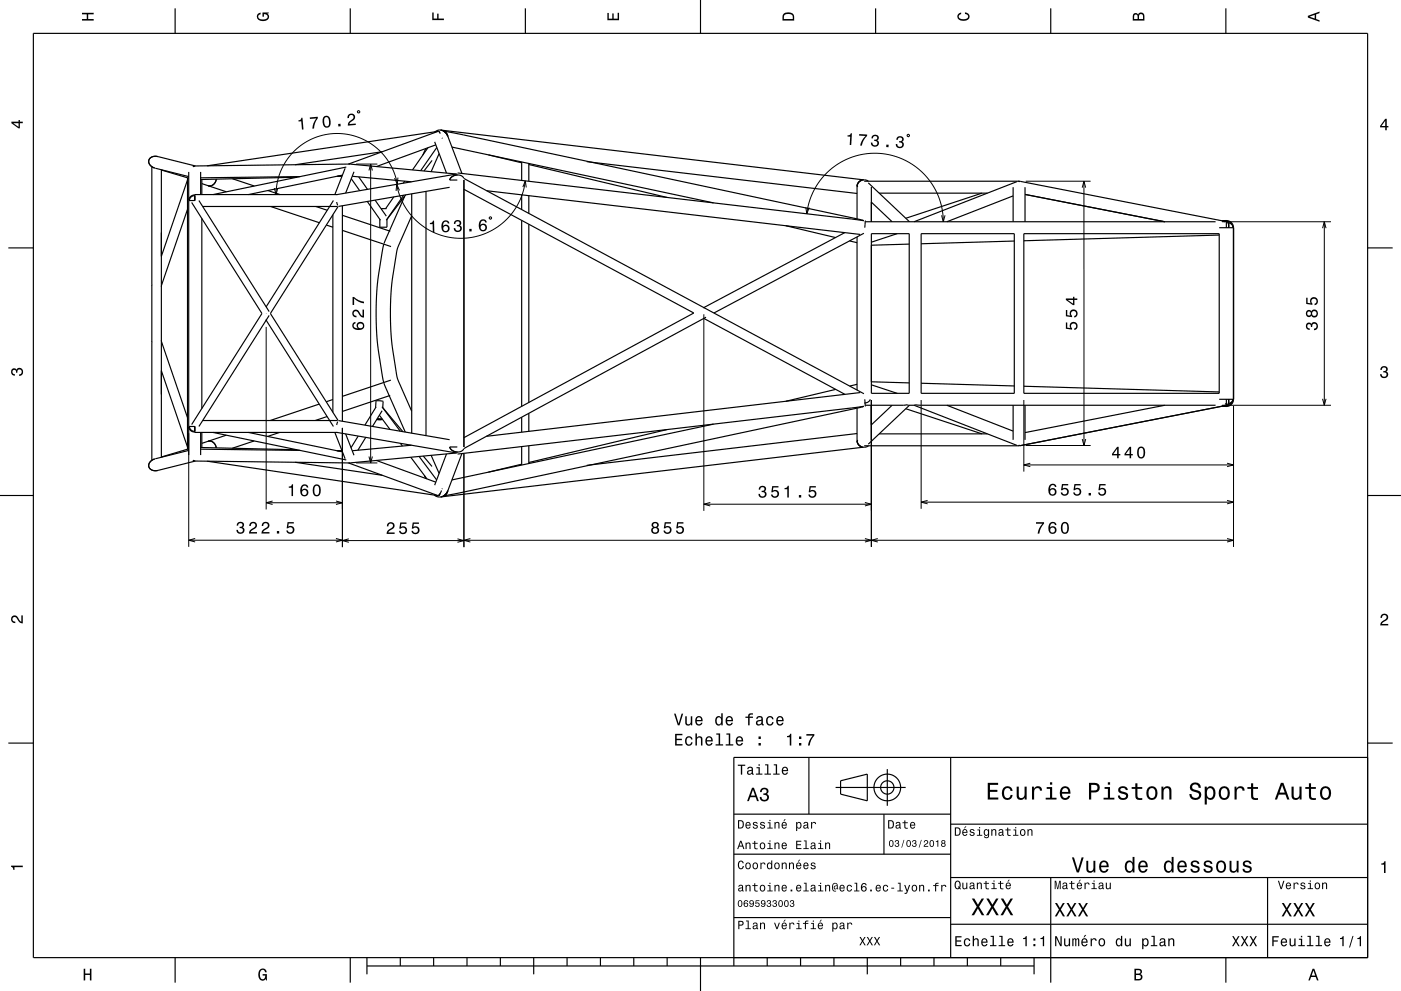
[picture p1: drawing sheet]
<svg xmlns="http://www.w3.org/2000/svg" width="420mm" height="297mm" viewBox="0 0 420 297" stroke-linecap="round" stroke-linejoin="round" font-family="sans-serif">
<g fill="none" stroke="#000" stroke-width=".3">
<path d="M107.4 33.2l.4 .2-.1 .5-.5-.2zM82.2 56.4l.6 1.9 .5-1.9M106.8 49.2h6.3M110.6 51.1l.5-1.9 .5 1.9M111.1 49.2v89.5M119.1 55.2l-.9-3.4-1.4-2.9-1.9-2.6-2.6-2.4-2.9-1.9-3-1.2-3.2-.7h-3.5l-3.4 .5-3.3 1.3-3 1.8-2.4 2.2-2 2.6-1.6 3.1-.9 3.3-.3 3.4M119.3 53.2l-.2 2-.8-1.8M119.8 57.1l-.9-1.9-.2 2M156.7 56.1l.8-1.9 .3 2M157.5 54.2l-.7 3.3-1.4 3.5-1.7 2.7-2.4 2.6-3 2.3-2.9 1.4-3.3 1-3.5 .4-3.5-.2-3.4-.9-3.2-1.4-2.8-2-2.5-2.5-2-2.8-1.5-3.2-.8-3.2M272 40.5l.4-.2 .2 .4-.4 .3zM307.5 54.3h19.5"/>
<path d="M324.4 56.2l.6-1.9 .5 1.9M325 54.3v79.2M146.9 65l.5 .2-.3 .5-.4-.2zM241.6 62.1l.3 2 .7-1.9M241.9 64.1l.7-3.6 1.5-3.7 2.2-3.3 2.8-2.8 3.3-2.3 3.7-1.5 3.9-.9h3.8l3.7 .6 3.5 1.3 3.4 2 2.8 2.5 2.3 2.9 1.8 3.6 1.1 3.8 .4 3.8M282.3 64.5l.5 2 .5-2M366.4 66.5h32.6M396.5 68.4l.5-1.9 .5 1.9M397 66.5v55M79.8 98v54.7M211 94.2v58.9M261.2 119.9v44"/>
<path d="M276.1 119.9v32.6M306.9 119.9v21.4M396.5 119.5l.5 2 .5-2M56.6 129.8v34.1M102.6 128.2v35.8M106.7 138.7h6.4M110.6 136.8l.5 1.9 .5-1.9M139.1 136v28M306.9 139.3h62.9M308.9 138.8l-2 .5 2 .6M324.4 131.6l.6 1.9 .5-1.9M327 133.5h-19.5"/>
<path d="M366.4 121.5h32.6M367.9 138.8l1.9 .5-1.9 .6M369.8 121.7v42.2M79.8 150.7h22.8M81.7 150.2l-1.9 .5 1.9 .5M100.7 150.2l1.9 .5-1.9 .5M211 151.1h50.2M212.9 150.6l-1.9 .5 1.9 .5M259.3 150.6l1.9 .5-1.9 .5M276.1 150.5h93.7M278.1 150l-2 .5 2 .5M367.9 150l1.9 .5-1.9 .5"/>
<path d="M56.6 161.9h46M58.5 161.4l-1.9 .5 1.9 .5M100.7 161.4l1.9 .5-1.9 .5M102.6 162h36.5M104.6 161.5l-2 .5 2 .5M137.1 161.5l2 .5-2 .5M139.1 161.9h122.1M141 161.4l-1.9 .5 1.9 .5M259.3 161.4l1.9 .5-1.9 .5M261.2 161.9h108.6M263.2 161.4l-2 .5 2 .5M367.9 161.4l1.9 .5-1.9 .5"/>
</g>
<g fill="none" stroke="#000" stroke-width=".35">
<path d="M10 10h400v277h-400zM52.5 2.5v7.5M105 2.5v7.5M157.5 2.5v7.5M210 0v10M262.5 2.5v7.5M315 2.5v7.5M367.5 2.5v7.5M131.2 39.4l-26.7 9.8M131.5 39.3l-.1 .2M131.5 39.3l.5 .8M131.5 39.3l-69.4 10.4"/>
<path d="M131.6 39.5h.1M131.6 39.5l.2 .3M132 39h.2M132.1 39l-.9 .1-1.1 .7M132.1 39l126.8 14.9M132.2 39l1.2 .5 .8 1.2M132.2 39h-.1a3.3 3.3 0 0 1 2.5 2.7l3.9 10.3M133 39.3l.7 .5 .4 .7M133.1 39.3l125.9 26.9-121.8-14.4M133.1 39.3l.7 .6 .4 .9M133.1 39.3l.7 .6 .5 1M45 47.4l.9-.5h1.4a1.8 1.8 0 0 0-2 .3 1.8 1.8 0 0 0-.5 2l.6 .7 1 .5a1.91 1.91 0 0 1-1.4-3z"/>
<path d="M45.5 49.9v88.1M46.5 50.4l10.1 2.5M47.3 46.9h.1M47.4 46.9l11.2 2.8M48.4 51l8.2 2.4M48.4 50.9v34.5M56.2 53.3v81.3M56.2 53.9l-7.8 22.9M56.6 51.5v84.9M58.3 49.8l-.5 .1h.6M58.3 49.7v.2M58.3 58.6v1.5l.1-1.5"/>
<path d="M58.4 58.4a1.72 1.72 0 0 0-1.8 1.7h1.8M58.4 58.6a1.52 1.52 0 0 0-1.6 1.5M58.4 58.6v1.5M60.1 51.5v6.8M60.5 55l1.9 .7M60.5 53.8v4.5M62.4 55.7l5.5 1.8M64.8 53.7a2.1 2.1 0 0 1-2.4 2M69.7 53.6l6.6 2.2M80.3 57.1l3.7 1.2M89 53.1l-28.9 .7M90 52.9l-29.9 .4"/>
<path d="M101.1 58.3h-42.7v1.8M101.2 52.8h1.3h-1.5M102.7 52.5l-28.2 5.8M103.5 50.4l-3.1 7.9M103.8 50.1l-39.9 8.2M104.8 49.2l-46.5 .5M105 49.2l32.1 3M105.3 53.6l2.5 3.5M105.6 52.8l17.7 1.7M106.1 51.5l-2.5 6.4M107.5 53l2.7 3.7M112.4 60l3.4 4.8"/>
<path d="M114.6 45.5l-26.1 3.9M118.1 59l-2.5 3.5M121 58.5l-5.2 7.5M121.3 58.9l-6.2 14.1M121.3 54.3l-.4 .6M121.6 58.4l-5.6 7.3v2.4h-2.1v-2.4M123.4 58.1v71.7M127.6 44.5l-.8 2M127.7 57.4v73.2M128.3 44.3l-4.6 6.6M129.5 48.1l-2.4 3.1M130.3 42.5l3.6 9.4"/>
<path d="M130.7 43.4l-17.8 6.5M130.9 44.2l-4.8 7M131.6 46l-2.3 5.4M132.5 41.3l.1 .2M134.8 56.1l-33.3 5.8M135.5 44.1l78.4 16.7M136.6 52.2l-35.7 6.1M139 53.4a2.45 2.45 0 0 0-4.2 .6h2.3M139 53.5l120 64.5M139.1 54v80M139.1 56.7l68.9 37.1-68.9 37.4M145.9 57.2l112 13.1"/>
<path d="M146.4 46.4l10 2.4M156.4 48.5v5.6M156.4 58.4v4.4M158.5 49.3l41.5 9.9M158.5 49v5.3M158.5 58.6v5.4M175.9 48.4l81 9.6M256.9 55.9h.1M256.9 56v9.6M258.3 54.1a1.86 1.86 0 0 0-1.4 1.8M258.8 53.9l-.9 .3-.5 .4-.5 1.3M259.1 54.3h46.4v.2"/>
<path d="M260.3 54.8l12.3 11.7M260.3 54.3a2.14 2.14 0 0 0-3.4 1.7M261.2 56v10.5M263.6 57.9h32.4M294.4 57.9l-22.9 7.5M303.7 58.7l-19.8 7.8M303.7 56.1v10.4M304.9 54.4l-30.9 12.1M305.5 54.5l.3-.2 61 12M305.5 54.5h.1M305.5 54.4h.1M307.3 58.3l41.9 8.2"/>
<path d="M307.3 56.1v10.4M2.5 74.3h7.5M56.2 62.7l-7.9 23.1M57.5 60.7l21 33.3-21 33.2M58.4 60.1h.1M59.6 60.1l21.1 33.3M60.5 65.5v56.9M60.8 61.9h40.3M81.1 61.9l14.6 4.9M94.7 61.9l3.4 1.1M97.8 67.4l2 .7M99.8 64.4v59.2"/>
<path d="M100 60.1l-20.2 31.9M100.9 60.6l.3 .9M101.4 61.8l-20.3 32.2 20.3 32.1M102.6 69l14.6 4.9M102.6 64.5l14.4 4.8M102.6 61.7v64.5M110.1 60.4l4 5.6M114.2 62.5h1.7M115.1 73.2l-.3 1.2a95.3 95.3 0 0 0 .2 40.2M123.4 64.6l-3.9 9a85.8 85.8 0 0 0 0 40.7l3.9 8.9M156.4 66v55.8M158.5 67.2v53.4"/>
<path d="M235.6 67.7l14.9 3.5M253.3 69.7l-42.3 22.5M254.7 72.2l2.2 .5M256.9 71v45.9M259 69.9l-45 23.9M259.3 66.1l-.1 2.1M259.4 66.5h105M261.2 70h11.4v47.9h-11.4zM261.2 60.6l6.2 5.9M269 70l-7.8 2.6M272.6 73.2l-11.4 .3M276.1 70h28v47.9h-28z"/>
<path d="M304.1 72.2l-28 .9M306.9 70h58.6v47.9h-58.6zM365.5 70.4l-58.6 1.8M366.5 66.5a2.14 2.14 0 0 1 3.3 1.7h-4.3M366.9 66.5a1.93 1.93 0 0 1 2.7 1.7M367.3 66.4l.7 .1M367.4 66.3v.1M367.5 66.4h.3M367.6 66.1h-1.4M367.6 66.8a.51 .51 0 0 1 .7 .1 .51 .51 0 0 1 0 .6v.7M367.8 66.3l.1 .2M368 66.5l-.4 .1v1.6"/>
<path d="M368 66.5l.4 .6v1.1M368.3 66.8l1 .5M369.8 68.2v51.5M410 74.3h7.5M45.5 85.4l.1 .1M48.4 85.6v16.7M79.8 96l20.2 31.8M79.8 94h.1M80.7 94.5l-21.1 33.3M211 95.4l42.3 22.8M211.7 95.1l-72.7 39.3M45.6 102.4l-.1 .1"/>
<path d="M48.3 102.1l7.9 23.1M48.4 102.5v34.5M48.4 111.1l7.8 22.9M99.8 119.7l-2 .7M115.1 114.8l6.4 14.7M117 118.5l-14.4 4.8M117.2 113.9l-14.6 4.9M250.5 116.7l-14.9 3.6M256.9 115.2l-2.2 .5M257.9 117.7l-112.1 13.1M259.2 119.7l.1 2.1M260.9 119.7l-.7 .8-1.1 .3"/>
<path d="M261.2 114.4l11.4 .4M261.2 115.3l7.8 2.6M276.1 114.9l28 .8M306.9 115.8l58.6 1.7M365.5 119.7h4.3M367.6 119.7v1.6M368.3 119.7v.5a.56 .56 0 0 1 0 .7 .56 .56 0 0 1-.7 .2M368.4 119.7v1.2l-.4 .5M369.8 119.7a2.14 2.14 0 0 1-3.3 1.8M45.2 138.3l1.2-.8a1.8 1.8 0 0 0-1.7 1.3 1.8 1.8 0 0 0 .6 2l.9 .3 1.1-.1a1.79 1.79 0 0 1-2.1-.3 1.79 1.79 0 0 1-.3-2.1zM56.6 135l-10.1 2.5M56.6 134.5l-8.2 2.5"/>
<path d="M56.8 127.8a1.52 1.52 0 0 0 1.6 1.5M58.3 138.1l-.5-.1 .6 .1M58.3 138.2l46.5 .5M58.3 129.3v-1.5l.1 1.5M58.4 129.3h.1M58.4 127.8h.1M58.4 127.8v1.5M58.4 127.8v1.8h42.7M58.4 127.8h-1.8a1.73 1.73 0 0 0 1.8 1.7M58.6 138.2l-11.2 2.8M60.1 134.1l28.8 .7M60.1 129.6v6.8"/>
<path d="M60.1 134.6l29.8 .4M60.5 129.6v4.5M60.8 126h40.3M62.1 138.2l69.4 10.4M62.4 132.3a2.07 2.07 0 0 1 2.4 1.9M63.9 129.6l39.9 8.2M67.8 130.4l-7.3 2.5M74.5 129.6l28.2 5.8M76.2 132.2l-6.5 2.1M83.8 129.6l-3.6 1.2M88.5 138.5l26.1 3.9M95.7 121.1l-14.7 4.9"/>
<path d="M98.1 124.8l-3.6 1.2M100.4 129.6l3.1 7.9M100.9 129.6l35.7 6.1M101 135.1h1.5h-1.3M101.2 126.4l-.3 1M101.5 126.1l33.3 5.7M103.6 130l2.5 6.4M104.5 138.7l26.7 9.8M107.4 130.7l-2.2 3.5M109.7 131.1l-2.4 3.8M112.6 122.2l.1-2 .8-.1 1.4 .2-.2 1.9M112.7 122l-3.3 5.4"/>
<path d="M112.9 138l17.8 6.5M113.1 125.5l1.2 .2h-1.3M113.1 125.5l1.4 .2M113.7 124.4l3.2 4.3M114.5 121.9l5.5 7.3M114.5 125.7h-1.6M114.5 125.7h.1M114.5 125.5v.2M114.6 123.1l-2.9 4.7M114.7 122.2l6.1 7.2M120 132.9l.6 .8M123.1 133.4h.1"/>
<path d="M123.2 137l4.8 6.5M123.3 133.4l-17.7 1.7M125.7 136.8l5.2 7M126.9 136.7l2.6 3.1M129.3 136.5l2.3 5.4M133.9 136l-3.6 9.4M134.8 134l.9 1.1 1.5 .4M134.8 134a2.46 2.46 0 0 0 4.2 .5M134.8 134h2.3M137.1 135.7l-32.1 3M137.2 136.1l121.8-14.3-125.9 26.8M138.5 135.9l-4.3 11.4-.9 1.1-1.1 .5"/>
<path d="M156.4 139.1l-10 2.4M156.4 125v4.5M156.4 133.8v5.6M158.5 123.9v5.4M158.5 133.6v5.3M200 128.7l-41.5 9.9M213.9 127.1l-78.4 16.7M256.9 132a2.14 2.14 0 0 0 3.5 1.6M256.9 122.3v9.6M256.9 129.9l-81 9.6M258.1 133.8l-.9-.7-.3-1.1 .5 1.3 1.2 .7M258.8 134l-126.7 14.9"/>
<path d="M259.4 121.5l12.5-.2 .5 .2 2-.2 1.8 .2h88.2M261.2 121.5v10.4M263.6 130h32.4M267.4 121.5l-6.2 5.8M271.5 122.5l22.9 7.5M272.6 121.5l-12.3 11.6M274 121.5l30.9 12M283.9 121.5l19.8 7.7M303.7 121.5v10.3M305.5 133.4v.2h-46.4M305.5 133.4h.1M305.6 133.5h-.1"/>
<path d="M307.3 121.5v10.3M349.2 121.5l-41.9 8.1M366.2 121.8h1.4M366.8 121.7l-61 11.9-.3-.2M367.3 120.9l.7 .5M367.4 121.5v.1M367.9 121.4l-.1 .2M368 121.4l-.5 .1h.3M368 121.4l-.7 .2M368 121.4h.1M368.3 120.9h.3a1.38 1.38 0 0 0 1-1.2 1.93 1.93 0 0 1-2.7 1.8M369.3 120.6l-1 .5"/>
<path d="M0 148.5h10M47.4 141h-.1M127.2 142.5l.4 .9M130.2 148.4l.9 .5h1M131.6 148.4h.1M131.8 148.1l-.2 .3M132 147.8l-.5 .8M132.2 148.9h-.2M132.4 147l-1 1.5 .1 .1M132.6 146.4l-.1 .2M134.1 147.4l-.4 .7-.7 .5M134.2 147.3l-.7 1-1.3 .6"/>
<path d="M134.2 147.1l-.4 .9-.7 .6M134.3 147l-.4 .8-.8 .8M410 148.5h10M2.5 222.7h7.5M242.5 227v17M250.5 236h21M252 234l8-2v8l-8-2zM266 230.5v11M285 227v60M410 222.7h7.5M410 227h-190v62.5M220 244h65"/>
<path d="M220 256h65M265 244v12M285 247h125M220 275h65M285 277h125M285 263h125M315 263v31.5M380 263v24M52.5 287v7.5M105 287v7.5M110 289.5h200M110 287v5"/>
<path d="M120 287v2.5M130 287v2.5M140 287v2.5M150 287v2.5M160 287v5M170 287v2.5M180 287v2.5M190 287v2.5M200 287v2.5M210 287v10M230 287v2.5M240 287v2.5"/>
<path d="M250 287v2.5M260 287v5M270 287v2.5M280 287v2.5M290 287v2.5M300 287v2.5M310 287v5M367.5 287v7.5"/>
<circle cx="266" cy="236" r="4"/>
<circle cx="266" cy="236" r="2"/>
</g>
<g fill="#000">
<path d="M24.6 3.8h3.5v.5h-1.7v1.4h1.7v.5h-3.5v-.5h1.4v-1.4h-1.4z" fill-rule="evenodd"/>
<path d="M77.3 4.2l.8-.4v.5l-.3 .1a.68 .68 0 0 0-.4 .6 .68 .68 0 0 0 .4 .6 1.68 1.68 0 0 0 2.4-.6 .93 .93 0 0 0-1.1-.8v.8h-.4v-1.3h1.9v.3l-.5 .1 .4 .4a1.19 1.19 0 0 1-.9 1.7 1.9 1.9 0 0 1-2.6-1.3z" fill-rule="evenodd"/>
<path d="M129.6 3.8h.4v1.8h1.1v-1.5h.4v1.5h1.6v.4h-3.5z" fill-rule="evenodd"/>
<path d="M182.1 3.9h.4v1.7h1.1v-1.6h.4v1.6h1.2v-1.8h.4v2.3h-3.5z" fill-rule="evenodd"/>
<path d="M235 4a2.21 2.21 0 0 0-.4 2.2h3.5v-1.2a1.92 1.92 0 0 0-3.1-1zM235.3 4.4l.4-.2a1.44 1.44 0 0 1 2 .8v.7h-2.7l.1-1z" fill-rule="evenodd"/>
<path d="M287.3 4.2l.8-.4v.4l-.3 .1a.66 .66 0 0 0-.4 .6 .66 .66 0 0 0 .4 .6 1.69 1.69 0 0 0 2.5-.5 .9 .9 0 0 0-1-.8v-.5a1.24 1.24 0 0 1 1.4 1.1 1.24 1.24 0 0 1-1.1 1.4 1.93 1.93 0 0 1-2.6-1.2z" fill-rule="evenodd"/>
<path d="M339.8 4.2l-.2 2h3.5v-1.4a.98 .98 0 0 0-.7-1 .98 .98 0 0 0-1.2 .6 .84 .84 0 0 0-1.4-.2zM340.1 4.5l.4-.1 .4 .1 .1 1.2h-1zM341.6 4.4l.4-.2a.58 .58 0 0 1 .7 .7v.8h-1.2z" fill-rule="evenodd"/>
<path d="M392.1 4.7v.6l3.5 1.2v-.4l-1-.4v-1.4l1-.4v-.4zM392.6 5l1.5-.5v1z" fill-rule="evenodd"/>
<path d="M3.4 36.5v.4l2.1 1.6h.5v-1.6h.8v-.4h-.8v-.5h-.4v.5zM4 36.9h1.6v1.1z" fill-rule="evenodd"/>
<path d="M89.5 36.1v.3h.8l.2 2.4h.5l-.3-3.5h-.4a.77 .77 0 0 1-.8 .8zM92.9 35.2v.5l1.9-.2a5.2 5.2 0 0 0-1.2 3.1l.5-.1a5.2 5.2 0 0 1 1.2-3.1v-.4zM97.2 34.8a2.44 2.44 0 0 0 .3 3.4 1.14 1.14 0 0 0 1.6-1v-.8a1.51 1.51 0 0 0-1.3-1.7zM97.5 35.2h.6a2.36 2.36 0 0 1 .3 2.6h-.7a2.37 2.37 0 0 1-.2-2.6zM101.4 37.2v.7l.7-.1v-.7zM104.4 34.4l-.2 1h.4a.7 .7 0 0 1 .5-.9 .7 .7 0 0 1 .9 .4 .7 .7 0 0 1-.5 .9l-.2 .2a1.63 1.63 0 0 0-1 1.7l2.4-.2-.1-.5-1.9 .2 .8-.9a1.17 1.17 0 0 0 .8-1.7 1.17 1.17 0 0 0-1.9-.2z" fill-rule="evenodd"/>
<path d="M415.3 35.6l-1.6 2.1v.5h1.6v.8h.4v-.8h.5v-.4h-.5v-2.2zM415.3 36.2v1.6h-1.1z" fill-rule="evenodd"/>
<path d="M104.6 49h.3v.4h-.3z" fill-rule="evenodd"/>
<path d="M254.1 40.6v.3l.8 .1-.2 2.4 .5 .1 .2-3.5-.3-.1a.77 .77 0 0 1-1 .7zM257.6 40.2l-.1 .4 2 .2a5.2 5.2 0 0 0-1.6 2.8l.5 .1a5.3 5.3 0 0 1 1.5-3l.1-.4zM261.6 40.6l-.4 .9h.5a.62 .62 0 0 1 .4-.8 .62 .62 0 0 1 .7 .4 .62 .62 0 0 1-.2 .8h-.5v.3a.72 .72 0 0 1 .9 .5 .72 .72 0 0 1-.5 .9 .72 .72 0 0 1-.9-.5l-.1-.4h-.4a1.18 1.18 0 0 0 1.4 1.3 1.18 1.18 0 0 0 .7-1.8l-.2-.2a1.01 1.01 0 0 0 .1-1.5 1.01 1.01 0 0 0-1.5 .1zM265.7 43.3v.8h.7v-.7zM269 41.1l-.3 .8h.4a.62 .62 0 0 1 .4-.7 .62 .62 0 0 1 .8 .3 .62 .62 0 0 1-.3 .8h-.4l-.1 .4a.72 .72 0 0 1 .9 .5 .72 .72 0 0 1-.5 .9 .72 .72 0 0 1-.9-.6v-.3h-.5a1.18 1.18 0 0 0 1.5 1.2 1.18 1.18 0 0 0 .7-1.8l-.2-.1a1.01 1.01 0 0 0 .1-1.5 1.01 1.01 0 0 0-1.6 .1z" fill-rule="evenodd"/>
<path d="M305.3 54.1h.4v.4h-.4z" fill-rule="evenodd"/>
<path d="M128.9 66.8v.4h.8l.1 2.5 .4-.1-.1-3.5h-.3a.77 .77 0 0 1-.9 .7zM132.8 66.3a2.4 2.4 0 0 0 .3 3.3 1.16 1.16 0 0 0 1.5-.4 1.16 1.16 0 0 0-.2-1.6 1.16 1.16 0 0 0-1.6 .1 1.03 1.03 0 0 1 .8-1.3l.5 .2 .2 .4h.4a1.12 1.12 0 0 0-.7-.9 1.12 1.12 0 0 0-1.2 .2zM132.8 68.5a.75 .75 0 0 1 1.5 0 .75 .75 0 0 1-1.5 0zM136.3 66.3l-.2 .8h.4a.62 .62 0 0 1 .3-.8 .62 .62 0 0 1 .8 .3 .62 .62 0 0 1-.2 .8h-.4v.4a.74 .74 0 0 1 .9 .6 .74 .74 0 0 1-.7 .9 .74 .74 0 0 1-.7-.9h-.5a1.18 1.18 0 0 0 1.6 1.1 1.18 1.18 0 0 0 .5-1.8l-.2-.1a1.01 1.01 0 0 0 0-1.6 1.01 1.01 0 0 0-1.6 .3zM140.7 68.6v.8l.7-.1v-.7zM144 66a2.4 2.4 0 0 0 .3 3.3 1.16 1.16 0 0 0 1.5-.4 1.16 1.16 0 0 0-.2-1.6 1.16 1.16 0 0 0-1.6 .1 1.02 1.02 0 0 1 .8-1.3l.5 .2 .2 .4h.4a1.11 1.11 0 0 0-.7-.9 1.11 1.11 0 0 0-1.2 .2zM144 68.2a.75 .75 0 0 1 1.5 0 .75 .75 0 0 1-1.5 0z" fill-rule="evenodd"/>
<path d="M79.6 95.8h.4v.3h-.4z" fill-rule="evenodd"/>
<path d="M105.9 96.8a1.44 1.44 0 0 0 .1 1.7 1.44 1.44 0 0 0 1.6 .4 1.26 1.26 0 0 0 1.6-.9 1.26 1.26 0 0 0-1.2-1.5 1.11 1.11 0 0 0-1 .7 1.11 1.11 0 0 0 .3 1.2 1.03 1.03 0 0 1-1.3-.8l.2-.5 .4-.2v-.4zM107.3 97.7a.75 .75 0 0 1 1.5 0 .75 .75 0 0 1-1.5 0zM105.9 93.1a1.19 1.19 0 0 0-.2 1.3 1.19 1.19 0 0 0 1.2 .7v-.5a.7 .7 0 0 1-.9-.5 .7 .7 0 0 1 .5-.8 .7 .7 0 0 1 .9 .5l.1 .3a1.63 1.63 0 0 0 1.6 1.1v-2.4h-.4v1.9l-.4-.3-1-1.4a1.09 1.09 0 0 0-1.4 .1zM105.7 89v2.4h.5v-1.9a5.2 5.2 0 0 0 2.9 1.4v-.5a5.2 5.2 0 0 1-3-1.4z" fill-rule="evenodd"/>
<path d="M210.8 92h.4v.4h-.4z" fill-rule="evenodd"/>
<path d="M319.5 96.7v1.8l1.9 .3v-.4a.8 .8 0 0 1-.2-1.2 .8 .8 0 0 1 1.2 0 .8 .8 0 0 1-.4 1.2v.5a1.21 1.21 0 0 0 1.1-1.5 1.21 1.21 0 0 0-1.6-.8 1.21 1.21 0 0 0-.6 1.7l-1-.1v-1.5zM319.5 92.9v1.9l1.9 .3v-.4a.8 .8 0 0 1-.2-1.3 .8 .8 0 0 1 1.2 .1 .8 .8 0 0 1-.4 1.2v.5a1.21 1.21 0 0 0 1.1-1.5 1.21 1.21 0 0 0-1.6-.9 1.21 1.21 0 0 0-.6 1.8l-1-.2v-1.5zM319.5 89.4v.5l2.1 1.5h.5v-1.5h.9v-.5h-.9v-.5h-.4v.5zM320.1 89.9h1.6v1.1z" fill-rule="evenodd"/>
<path d="M391.7 96.9a1.17 1.17 0 0 0-.1 1.3 1.17 1.17 0 0 0 1 .7v-.5a.62 .62 0 0 1-.7-.3 .62 .62 0 0 1 .2-.8 .62 .62 0 0 1 .9 .2v.5h.4a.74 .74 0 0 1 .6-1 .74 .74 0 0 1 .8 .8 .74 .74 0 0 1-.9 .7v.5a1.18 1.18 0 0 0 1.2-1.5 1.18 1.18 0 0 0-1.8-.6l-.2 .2a.86 .86 0 0 0-1.4-.2zM391.7 93.2a1 1 0 0 0-.1 1.5 1 1 0 0 0 1.5-.1 1.09 1.09 0 0 0 1.6 .2 1.09 1.09 0 0 0 0-1.7 1.09 1.09 0 0 0-1.6 .2l-.7-.4zM393.3 94a.71 .71 0 0 1 1.4 0 .71 .71 0 0 1-1.4 0zM391.9 94a.6 .6 0 0 1 1.2 0 .6 .6 0 0 1-1.2 0zM391.6 89.2v1.9l1.8 .3v-.4a.8 .8 0 0 1-.2-1.3 .8 .8 0 0 1 1.3 .1 .8 .8 0 0 1-.4 1.2v.5a1.21 1.21 0 0 0 1-1.5 1.21 1.21 0 0 0-1.6-.8 1.21 1.21 0 0 0-.6 1.7l-.9-.1v-1.6z" fill-rule="evenodd"/>
<path d="M3.6 110.6a.86 .86 0 0 1 1.4 .2 1.18 1.18 0 0 1 2 .3 1.18 1.18 0 0 1-1.3 1.6v-.5a.72 .72 0 0 0 .9-.6 .72 .72 0 0 0-.8-.8 .72 .72 0 0 0-.6 .9h-.4a.62 .62 0 0 0-.4-.8 .62 .62 0 0 0-.8 .5 .62 .62 0 0 0 .5 .7h.4l-.1 .5a1.17 1.17 0 0 1-1-.7 1.17 1.17 0 0 1 .2-1.3z" fill-rule="evenodd"/>
<path d="M414.1 110a1.01 1.01 0 0 1 1.5-.2 1.01 1.01 0 0 1 0 1.6 1.12 1.12 0 0 1 .4 1.5 1.12 1.12 0 0 1-1.6 .3l-.6-.5-.1-.6h.5a.72 .72 0 0 0 .7 .9 .72 .72 0 0 0 .7-.8 .72 .72 0 0 0-.9-.6v-.4a.62 .62 0 0 0 .8-.4 .62 .62 0 0 0-.5-.8 .62 .62 0 0 0-.7 .5v.4h-.5z" fill-rule="evenodd"/>
<path d="M104.6 138.6h.3v.3h-.3z" fill-rule="evenodd"/>
<path d="M305.3 133.3h.4v.4h-.4z" fill-rule="evenodd"/>
<path d="M334.9 133.9l-1.5 2.1v.5h1.5v.8h.5v-.8h.5v-.4h-.5v-2.2zM334.9 134.5v1.6h-1.1zM338.6 133.9l-1.5 2.1v.5h1.5v.8h.5v-.8h.5v-.4h-.5v-2.2zM338.6 134.5v1.6h-1.1zM341.2 134.3a2.02 2.02 0 0 0 .9 3.1 2.03 2.03 0 0 0 .9-3.1 1.11 1.11 0 0 0-1.8 0zM341.8 134.3h.6a2.37 2.37 0 0 1 0 2.6h-.6a2.38 2.38 0 0 1 0-2.6z" fill-rule="evenodd"/>
<path d="M71.3 156.7l-.3 .8h.4a.62 .62 0 0 1 .3-.7 .62 .62 0 0 1 .8 .2 .62 .62 0 0 1-.2 .9h-.5v.4a.72 .72 0 0 1 1 .4 .72 .72 0 0 1-.5 .9 .72 .72 0 0 1-.9-.5l-.1-.3h-.4a1.18 1.18 0 0 0 1.5 1.2 1.18 1.18 0 0 0 .6-1.8l-.3-.2a1.01 1.01 0 0 0 .1-1.5 1.01 1.01 0 0 0-1.5 .2zM75 156.7l-.3 .9h.5a.7 .7 0 0 1 .5-.8 .7 .7 0 0 1 .9 .5 .7 .7 0 0 1-.5 .9l-.3 .1a1.64 1.64 0 0 0-1.2 1.6h2.5v-.4h-2l.9-.8a1.17 1.17 0 0 0 .9-1.7 1.17 1.17 0 0 0-1.9-.3zM78.8 156.7l-.3 .9h.4a.7 .7 0 0 1 .5-.8 .7 .7 0 0 1 .9 .5 .7 .7 0 0 1-.5 .9l-.3 .1a1.63 1.63 0 0 0-1.1 1.6h2.4v-.4h-1.9l.8-.8a1.17 1.17 0 0 0 1-1.7 1.17 1.17 0 0 0-1.9-.3zM83 159.1v.8h.7v-.8zM86.2 156.5l-.3 1.8h.4a.8 .8 0 0 1 1.3-.2 .8 .8 0 0 1-.1 1.2 .8 .8 0 0 1-1.2-.3h-.5a1.21 1.21 0 0 0 1.5 1 1.21 1.21 0 0 0 .9-1.6 1.21 1.21 0 0 0-1.8-.6l.2-.9h1.5v-.4z" fill-rule="evenodd"/>
<path d="M86.6 145.8v.4h.8v2.5h.5v-3.6h-.4a.78 .78 0 0 1-.9 .7zM90.5 145.4a2.39 2.39 0 0 0 .2 3.3 1.16 1.16 0 0 0 1.5-.4 1.16 1.16 0 0 0-.1-1.5 1.16 1.16 0 0 0-1.6 0 1.02 1.02 0 0 1 .8-1.2l.5 .1 .2 .4h.4a1.12 1.12 0 0 0-.7-.9 1.12 1.12 0 0 0-1.2 .2zM90.5 147.6a.75 .75 0 0 1 1.5 0 .75 .75 0 0 1-1.5 0zM94.1 145.6a2.02 2.02 0 0 0 .9 3.2 2.03 2.03 0 0 0 .9-3.2 1.11 1.11 0 0 0-1.8 0zM94.6 145.7h.7a2.38 2.38 0 0 1 0 2.6h-.7a2.37 2.37 0 0 1 0-2.6z" fill-rule="evenodd"/>
<path d="M195.6 156.7l-.2 .2a.79 .79 0 0 0 .4 1.1 1.09 1.09 0 0 0-.2 1.7 1.09 1.09 0 0 0 1.6 0 1.09 1.09 0 0 0-.2-1.7 .95 .95 0 0 0 .3-1.3 .95 .95 0 0 0-1.3-.2zM195.7 159a.71 .71 0 0 1 1.4 0 .71 .71 0 0 1-1.4 0zM195.8 157.4a.6 .6 0 0 1 1.2 0 .6 .6 0 0 1-1.2 0zM199.3 156.5l-.3 1.9h.4a.8 .8 0 0 1 1.2-.3 .8 .8 0 0 1 0 1.3 .8 .8 0 0 1-1.2-.4h-.5a1.21 1.21 0 0 0 1.5 1.1 1.21 1.21 0 0 0 .8-1.7 1.21 1.21 0 0 0-1.7-.5l.1-1h1.5v-.4zM203 156.5l-.3 1.9h.4a.8 .8 0 0 1 1.3-.3 .8 .8 0 0 1-.1 1.3 .8 .8 0 0 1-1.2-.4h-.5a1.21 1.21 0 0 0 1.5 1.1 1.21 1.21 0 0 0 .9-1.7 1.21 1.21 0 0 0-1.8-.5l.1-1h1.6v-.4z" fill-rule="evenodd"/>
<path d="M227.7 145.9l-.3 .8h.5a.62 .62 0 0 1 .3-.7 .62 .62 0 0 1 .8 .3 .62 .62 0 0 1-.2 .8h-.5v.4a.74 .74 0 0 1 1 .6 .74 .74 0 0 1-.8 .8 .74 .74 0 0 1-.7-.9h-.4a1.18 1.18 0 0 0 1.5 1.2 1.18 1.18 0 0 0 .6-1.8l-.3-.2a1.01 1.01 0 0 0 .1-1.5 1.01 1.01 0 0 0-1.6 .2zM231.5 145.7l-.3 1.8h.4a.8 .8 0 0 1 1.3-.2 .8 .8 0 0 1-.1 1.3 .8 .8 0 0 1-1.2-.4h-.5a1.21 1.21 0 0 0 1.5 1 1.21 1.21 0 0 0 .8-1.6 1.21 1.21 0 0 0-1.7-.6l.1-.9h1.6v-.4zM235.2 146.3v.3h.8v2.5h.5v-3.5h-.4a.77 .77 0 0 1-.9 .7zM239.5 148.4v.7h.7v-.7zM242.7 145.7l-.3 1.8h.4a.8 .8 0 0 1 1.3-.2 .8 .8 0 0 1-.1 1.3 .8 .8 0 0 1-1.2-.4h-.5a1.21 1.21 0 0 0 1.5 1 1.21 1.21 0 0 0 .9-1.6 1.21 1.21 0 0 0-1.8-.6l.1-.9h1.6v-.4z" fill-rule="evenodd"/>
<path d="M310.6 156.5v.5h1.9a5.2 5.2 0 0 0-1.4 2.9h.5a5.2 5.2 0 0 1 1.4-3v-.4zM314.8 156.7a2.4 2.4 0 0 0 .2 3.2 1.16 1.16 0 0 0 1.5-.3 1.16 1.16 0 0 0-.2-1.6 1.16 1.16 0 0 0-1.5 .1 1.02 1.02 0 0 1 .8-1.3l.5 .2 .2 .4h.4a1.12 1.12 0 0 0-.7-1 1.12 1.12 0 0 0-1.2 .3zM314.8 158.9a.75 .75 0 0 1 1.5 0 .75 .75 0 0 1-1.5 0zM318.3 156.9a2.02 2.02 0 0 0 .9 3.1 2.03 2.03 0 0 0 .9-3.1 1.11 1.11 0 0 0-1.8 0zM318.9 156.9h.7a2.38 2.38 0 0 1 0 2.6h-.7a2.37 2.37 0 0 1 0-2.6z" fill-rule="evenodd"/>
<path d="M314.8 145.3a2.39 2.39 0 0 0 .2 3.2 1.16 1.16 0 0 0 1.5-.3 1.16 1.16 0 0 0-.2-1.6 1.16 1.16 0 0 0-1.5 0 1.03 1.03 0 0 1 .8-1.2l.5 .1 .1 .4h.5a1.12 1.12 0 0 0-.7-.9 1.12 1.12 0 0 0-1.2 .3zM314.8 147.4a.75 .75 0 0 1 1.4 0 .75 .75 0 0 1-1.4 0zM318.4 145.1l-.3 1.8h.4a.8 .8 0 0 1 1.2-.2 .8 .8 0 0 1 0 1.2 .8 .8 0 0 1-1.2-.3h-.5a1.21 1.21 0 0 0 1.5 1 1.21 1.21 0 0 0 .8-1.6 1.21 1.21 0 0 0-1.7-.6l.1-.9h1.5v-.4zM322.1 145.1l-.3 1.8h.4a.8 .8 0 0 1 1.3-.2 .8 .8 0 0 1-.1 1.2 .8 .8 0 0 1-1.2-.3h-.5a1.21 1.21 0 0 0 1.5 1 1.21 1.21 0 0 0 .8-1.6 1.21 1.21 0 0 0-1.7-.6l.1-.9h1.6v-.4zM326.4 147.7v.8h.7v-.8zM329.6 145.1l-.3 1.8h.4a.8 .8 0 0 1 1.2-.2 .8 .8 0 0 1 0 1.2 .8 .8 0 0 1-1.2-.3h-.5a1.21 1.21 0 0 0 1.5 1 1.21 1.21 0 0 0 .8-1.6 1.21 1.21 0 0 0-1.7-.6l.1-.9h1.5v-.4z" fill-rule="evenodd"/>
<path d="M116.3 156.8l-.3 1h.4a.71 .71 0 0 1 .6-.9 .71 .71 0 0 1 .8 .5 .71 .71 0 0 1-.5 .9l-.3 .1a1.64 1.64 0 0 0-1.1 1.6h2.4v-.4h-1.9l.8-.8a1.17 1.17 0 0 0 1-1.7 1.17 1.17 0 0 0-1.9-.3zM120 156.6l-.3 1.8h.4a.8 .8 0 0 1 1.2-.2 .8 .8 0 0 1 0 1.3 .8 .8 0 0 1-1.2-.4h-.5a1.21 1.21 0 0 0 1.5 1 1.21 1.21 0 0 0 .8-1.6 1.21 1.21 0 0 0-1.7-.6l.1-.9h1.6v-.4zM123.7 156.6l-.3 1.8h.5a.8 .8 0 0 1 1.2-.2 .8 .8 0 0 1-.1 1.3 .8 .8 0 0 1-1.2-.4h-.5a1.21 1.21 0 0 0 1.6 1 1.21 1.21 0 0 0 .8-1.6 1.21 1.21 0 0 0-1.8-.6l.2-.9h1.5v-.4z" fill-rule="evenodd"/>
<path d="M3.6 184.7a1.22 1.22 0 0 1 2 .8l.8 .8v-1.9h.4v2.4a2.76 2.76 0 0 1-2-1.8 .69 .69 0 0 0-1.1 .5 .69 .69 0 0 0 .9 .8v.4a1.19 1.19 0 0 1-1.2-.6 1.19 1.19 0 0 1 .2-1.4z" fill-rule="evenodd"/>
<path d="M414.2 184.2a1.18 1.18 0 0 1 1.9 .3 1.18 1.18 0 0 1-1 1.7l-.8 .8h1.9v.4h-2.4a2.76 2.76 0 0 1 1.8-2 .69 .69 0 0 0-.5-1.1 .69 .69 0 0 0-.8 .9h-.4z" fill-rule="evenodd"/>
<path d="M202.1 213.9l1.1 3.5h.5l1.1-3.5h-.5l-.8 3-.9-3zM205.4 214.7v1.8a.89 .89 0 0 0 .6 .9 .89 .89 0 0 0 1.1-.4v.4h.4v-2.7h-.4v1.5a.65 .65 0 0 1-.4 .8 .65 .65 0 0 1-.8-.3v-2zM208.7 215a1.46 1.46 0 0 0-.2 1.6 1.46 1.46 0 0 0 1.4 .8l.7-.8h-.4l-.6 .5a.76 .76 0 0 1-.7-.9h1.7a1.17 1.17 0 0 0-.4-1.4 1.17 1.17 0 0 0-1.5 .2zM209.1 215.2l.2-.2a.67 .67 0 0 1 .7 .1 .67 .67 0 0 1 .2 .7h-1.3zM214.7 215a1.49 1.49 0 0 0-.3 1.5 1.49 1.49 0 0 0 1.3 .9l.5-.4v.4h.5v-3.6h-.5v1.3a.89 .89 0 0 0-1.5-.1zM215 215.3a.62 .62 0 0 1 .7-.3 .62 .62 0 0 1 .5 .6v.4a.83 .83 0 0 1-.7 1.1 1.19 1.19 0 0 1-.5-1.8zM217.8 215a1.46 1.46 0 0 0-.2 1.6 1.46 1.46 0 0 0 1.4 .8l.7-.8h-.4l-.6 .5a.76 .76 0 0 1-.7-.9h1.8a1.17 1.17 0 0 0-.5-1.4 1.17 1.17 0 0 0-1.5 .2zM218.2 215.2l.2-.2a.67 .67 0 0 1 .7 .1 .67 .67 0 0 1 .2 .7h-1.3zM223.5 214.8v.3h.8v2.3h.4v-2.3h1v-.3h-1l.1-.4 .9-.2v-.4a.95 .95 0 0 0-1 0 .95 .95 0 0 0-.4 1zM227 214.8l-.3 .7h.4a.55 .55 0 0 1 .7-.6 .55 .55 0 0 1 .4 .8l-.2 .1a.91 .91 0 0 0-1.3 .5 .91 .91 0 0 0 .7 1.2l.9-.5 .1 .3 .6 .1v-.3l-.3-.1v-1.6a1.02 1.02 0 0 0-1.7-.6zM227.2 216.3l1.1-.3a.77 .77 0 0 1-.2 .9 .77 .77 0 0 1-.9 .1zM230 215a1.45 1.45 0 0 0-.3 1.6 1.45 1.45 0 0 0 1.5 .8l.6-.5 .1-.5h-.4l-.4 .6a1.02 1.02 0 0 1-1-1 1.02 1.02 0 0 1 1-1l.4 .6h.4a1.09 1.09 0 0 0-.8-1 1.09 1.09 0 0 0-1.1 .4zM233 215a1.46 1.46 0 0 0-.3 1.6 1.46 1.46 0 0 0 1.5 .8l.7-.8h-.5l-.5 .5a.76 .76 0 0 1-.7-.9h1.7a1.17 1.17 0 0 0-.5-1.4 1.17 1.17 0 0 0-1.4 .2zM233.3 215.2l.3-.2a.67 .67 0 0 1 .7 .1 .67 .67 0 0 1 .2 .7h-1.3z" fill-rule="evenodd"/>
<path d="M202.4 219.9v3.5h2.2v-.4h-1.7v-1.2h1.5v-.4h-1.5v-1h1.7v-.5zM205.7 221a1.45 1.45 0 0 0-.3 1.7 1.45 1.45 0 0 0 1.5 .8l.6-.6 .1-.4h-.4l-.4 .6a1.02 1.02 0 0 1-1-1 1.02 1.02 0 0 1 1-1l.4 .5h.4a1.09 1.09 0 0 0-.8-.9 1.09 1.09 0 0 0-1.1 .3zM208.5 219.8v3.6h.4v-1.5a.63 .63 0 0 1 .4-.8 .63 .63 0 0 1 .8 .3v2h.5v-1.7a.88 .88 0 0 0-.6-1 .88 .88 0 0 0-1.1 .4v-1.3zM211.7 221a1.45 1.45 0 0 0-.2 1.6 1.45 1.45 0 0 0 1.4 .9l.7-.8h-.4l-.6 .4a.76 .76 0 0 1-.7-.9h1.8a1.17 1.17 0 0 0-.5-1.4 1.17 1.17 0 0 0-1.5 .2zM212.1 221.2l.2-.1a.67 .67 0 0 1 .7 .1 .67 .67 0 0 1 .2 .6h-1.3zM214.7 219.8v.4h.7v2.9h-.9v.3h2.3v-.3h-.9v-3.3zM217.8 219.8v.4h.7v2.9h-.9v.3h2.2v-.3h-.9v-3.3zM220.9 221a1.45 1.45 0 0 0-.3 1.6 1.45 1.45 0 0 0 1.4 .9l.7-.8h-.4l-.6 .4a.76 .76 0 0 1-.7-.9h1.8a1.16 1.16 0 0 0-.5-1.4 1.16 1.16 0 0 0-1.4 .2zM221.2 221.2l.2-.1a.67 .67 0 0 1 .7 .1 .67 .67 0 0 1 .2 .6h-1.3zM227.4 222.7v.7h.7v-.7zM227.4 220.7v.8h.7v-.8z" fill-rule="evenodd"/>
<path d="M221.2 229.2v.3h.9v2.7h.4v-2.7h.9v-.3zM224.3 230l-.3 .5h.4a.47 .47 0 0 1 .5-.4 .47 .47 0 0 1 .4 .6l-.2 .1a.78 .78 0 0 0-1.1 .4 .78 .78 0 0 0 .6 1l.8-.3 .1 .2 .5 .1v-.3l-.3-.1v-1.3a.87 .87 0 0 0-.6-.7 .87 .87 0 0 0-.8 .2zM224.4 231.3l.9-.3v.4a.51 .51 0 0 1-.5 .5 .51 .51 0 0 1-.5-.5zM226.8 229.9v.3h.6v1.6h-.8v.4h2v-.4h-.8v-1.9zM227.4 229.1v.4h.4v-.4zM229.4 229.1v.3h.6v2.4h-.8v.4h1.9v-.4h-.8v-2.7zM232 229.1v.3h.6v2.4h-.8v.4h1.9v-.4h-.7v-2.7zM234.6 230.1a1.24 1.24 0 0 0-.2 1.4 1.24 1.24 0 0 0 1.2 .7l.6-.7h-.3l-.6 .4a.64 .64 0 0 1-.5-.8h1.5v-.2a.96 .96 0 0 0-.5-1 .96 .96 0 0 0-1.2 .2zM234.9 230.3l.7-.2 .3 .7h-1.1z" fill-rule="evenodd"/>
<path d="M235.9 220.6v.3h.9v2.5h.4v-3.5h-.3a.77 .77 0 0 1-1 .7zM239.5 222.7v.7h.7v-.7zM239.5 220.7v.8h.7v-.8zM241.7 220v.5h2a5.2 5.2 0 0 0-1.5 2.9h.5a5.3 5.3 0 0 1 1.4-3v-.4z" fill-rule="evenodd"/>
<path d="M296.1 234.6v5h3.2v-.6h-2.5v-1.7h2.2v-.6h-2.2v-1.5h2.4v-.6zM300.8 236.2a2.18 2.18 0 0 0 1.2 3.6 1.51 1.51 0 0 0 1.6-1.6h-.6a.95 .95 0 0 1-.9 1 .95 .95 0 0 1-1-.9 1.6 1.6 0 0 1 .9-2.1 .86 .86 0 0 1 .9 .8h.7a1.56 1.56 0 0 0-1.1-1.3 1.56 1.56 0 0 0-1.7 .5zM304.8 235.8v2.5a1.27 1.27 0 0 0 .9 1.4 1.27 1.27 0 0 0 1.5-.7v.6h.6v-3.8h-.6v2.2a.92 .92 0 0 1-.6 1.1 .92 .92 0 0 1-1.2-.4v-2.9zM309.4 235.8v3.8h.6v-2.2a.95 .95 0 0 1 .5-1.1 .95 .95 0 0 1 1.2 .3l.1 .4h.6a1.28 1.28 0 0 0-1-1.4 1.28 1.28 0 0 0-1.4 .8v-.6zM313.8 235.9v.5h1v2.7h-1.3v.5h3.2v-.5h-1.3v-3.2zM314.8 234.4v.8h.6v-.8zM318.1 236.2a2.2 2.2 0 0 0 1.2 3.6 1.51 1.51 0 0 0 1.5-1.3h-.6l-.3 .5-.5 .2a1.08 1.08 0 0 1-1-1.3h2.5a1.66 1.66 0 0 0-.7-2 1.66 1.66 0 0 0-2.1 .3zM318.6 236.5a.94 .94 0 0 1 1.2-.2 .94 .94 0 0 1 .5 1h-1.9zM326.5 234.6v5h.6v-2.1a1.92 1.92 0 0 0 2.6-1.4 1.33 1.33 0 0 0-1.5-1.5zM327.1 235.2a1.6 1.6 0 0 1 1.8 .5 .86 .86 0 0 1 0 .9 .86 .86 0 0 1-.9 .3h-.9zM331.1 235.9v.5h1v2.7h-1.3v.5h3.3v-.5h-1.3v-3.2zM332.1 234.4v.8h.7v-.8zM335.6 235.9a1.08 1.08 0 0 0-.3 1.2 1.08 1.08 0 0 0 1 .7l1.2 .5a.91 .91 0 0 1-.8 1 .91 .91 0 0 1-1-.9h-.6a1.52 1.52 0 0 0 1.7 1.3 1.52 1.52 0 0 0 1.3-1.7l-.5-.5-1.6-.4a.76 .76 0 0 1 .6-1 .76 .76 0 0 1 .9 .7h.6a1.47 1.47 0 0 0-1-1.2 1.47 1.47 0 0 0-1.5 .3zM340.4 234.7v1.2h-1.1v.5h1.1v2.6a1.49 1.49 0 0 0 2 .7v-.5a.97 .97 0 0 1-1.4-.5v-2.3h1.4v-.5h-1.4v-1.2zM344.1 236.2a2.18 2.18 0 0 0 1.2 3.6 2.12 2.12 0 0 0 1.7-2.1 2.12 2.12 0 0 0-1.7-2.1l-.7 .2zM344.6 236.6a.96 .96 0 0 1 1-.4 .96 .96 0 0 1 .7 .8 1.59 1.59 0 0 1-1 2.2 1.67 1.67 0 0 1-.7-2.6zM348.2 235.8v3.8h.6v-2.2a.91 .91 0 0 1 .6-1.1 .91 .91 0 0 1 1.1 .5v2.8h.7v-2.5a1.27 1.27 0 0 0-.9-1.4 1.27 1.27 0 0 0-1.5 .6v-.5zM357.1 234.9a1.37 1.37 0 0 0-.3 1.5 1.37 1.37 0 0 0 1.3 .9 1.1 1.1 0 0 1 1.3 1.3 1.19 1.19 0 0 1-1.3 .5 1.19 1.19 0 0 1-.9-1.1h-.7a1.73 1.73 0 0 0 2.2 1.8 1.73 1.73 0 0 0 1-2.6l-1.1-.4a1.02 1.02 0 0 1-1.2-.9 .99 .99 0 0 1 1.1-.8 .99 .99 0 0 1 .8 1h.7a1.66 1.66 0 0 0-1-1.6 1.66 1.66 0 0 0-1.9 .4zM361.2 235.8v5.3h.6v-2.1a1.32 1.32 0 0 0 1.4 .7 1.32 1.32 0 0 0 1.1-1.1 2.15 2.15 0 0 0-1.4-3l-.6 .2-.5 .5v-.5zM362.1 236.6a.9 .9 0 0 1 .9-.4 .9 .9 0 0 1 .7 .8 1.61 1.61 0 0 1-.9 2.2 1.69 1.69 0 0 1-.7-2.6zM365.8 236.2a2.18 2.18 0 0 0 1.2 3.6 2.16 2.16 0 0 0 1.8-1.8 2.16 2.16 0 0 0-1.1-2.2h-1.4zM366.3 236.6a.96 .96 0 0 1 1-.4 .96 .96 0 0 1 .7 .8 1.59 1.59 0 0 1-1 2.2 1.67 1.67 0 0 1-.7-2.6zM370.1 235.8v3.8h.6v-2.2a.95 .95 0 0 1 .5-1.1 .95 .95 0 0 1 1.2 .3l.1 .4h.6a1.28 1.28 0 0 0-1-1.4 1.28 1.28 0 0 0-1.4 .8v-.6zM375.1 234.7v1.2h-1.1v.5h1.1v2.6a1.49 1.49 0 0 0 2 .7v-.5a.98 .98 0 0 1-1.4-.5v-2.3h1.4v-.5h-1.4v-1.2zM384 234.6l-1.8 5h.6l.6-1.5h2l.5 1.5h.7l-1.9-5zM384.4 235.3l.7 2.2h-1.5zM387.2 235.8v2.5a1.27 1.27 0 0 0 .9 1.4 1.27 1.27 0 0 0 1.5-.7v.6h.6v-3.8h-.6v2.2a.92 .92 0 0 1-.6 1.1 .92 .92 0 0 1-1.1-.4l-.1-2.9zM392.4 234.7v1.2h-1.1v.5h1.1v2.6a1.49 1.49 0 0 0 2.1 .7v-.5a.97 .97 0 0 1-1.4-.5l-.1-2.3h1.5v-.5h-1.5v-1.2zM396.1 236.2a2.18 2.18 0 0 0 1.3 3.6 2.16 2.16 0 0 0 1.7-1.8 2.16 2.16 0 0 0-1-2.2h-1.4zM396.6 236.6a.96 .96 0 0 1 1-.4 .96 .96 0 0 1 .7 .8 1.59 1.59 0 0 1-.9 2.2 1.67 1.67 0 0 1-.8-2.6z" fill-rule="evenodd"/>
<path d="M3.3 259.4h3.5v.5h-2.5v.8h-.3a.77 .77 0 0 0-.7-.9z" fill-rule="evenodd"/>
<path d="M221.9 252l-.9 2.5h.3l.3-.8h1l.2 .8h.4l-.9-2.5zM222.1 252.3l.4 1.1h-.8zM223.5 252.5v2h.3v-1.1a.45 .45 0 0 1 .4-.7 .45 .45 0 0 1 .5 .6v1.2h.3v-1.3a.63 .63 0 0 0-.4-.7 .63 .63 0 0 0-.8 .3v-.3zM226.1 252v.6h-.5v.3h.5v1.3a.74 .74 0 0 0 1 .3v-.3l-.6-.1-.1-.3v-.9h.7v-.3h-.7v-.6zM228 252.7a.98 .98 0 0 0-.2 1.4 .98 .98 0 0 0 1.4 .2 .98 .98 0 0 0 .2-1.4 .98 .98 0 0 0-1.4-.2zM228.2 252.9l.2-.1a.71 .71 0 0 1 .7 .7 .71 .71 0 0 1-.7 .7l-.3-.4zM230.2 252.6v.3h.5v1.3h-.7v.3h1.6v-.3h-.6v-1.6zM230.7 251.9v.3h.3v-.3zM232.2 252.5v2h.3v-1.1a.45 .45 0 0 1 .4-.7 .45 .45 0 0 1 .5 .6v1.2h.3v-1.3a.63 .63 0 0 0-.5-.7 .63 .63 0 0 0-.7 .3v-.3zM234.5 252.7a.98 .98 0 0 0-.2 1.3 .98 .98 0 0 0 1.3 .4l.3-.5-1 .3-.3-.6 1.3-.2a.8 .8 0 0 0-.4-.8 .8 .8 0 0 0-1 .1zM234.8 252.9l.5-.1 .3 .5h-1zM238.7 252v2.5h1.6v-.3h-1.3v-.9h1.1v-.3h-1.1v-.7h1.2v-.3zM241 251.9v.2h.5v2.1h-.7v.3h1.7v-.3h-.7v-2.3zM243.2 252.6l-.2 .5h.3a.39 .39 0 0 1 .5-.4 .39 .39 0 0 1 .3 .6 .73 .73 0 0 0-1 .2 .73 .73 0 0 0 .2 1l.9-.3v.2l.4 .1-.1-1.4a.72 .72 0 0 0-.5-.6 .72 .72 0 0 0-.8 .1zM243.4 253.7l.7-.2v.3a.42 .42 0 0 1-.4 .5 .42 .42 0 0 1-.4-.5zM245.3 252.6v.3h.5v1.3h-.6v.3h1.6v-.3h-.6v-1.6zM245.8 251.9v.3h.4v-.3zM247.4 252.5v2h.3v-1.1a.45 .45 0 0 1 .4-.7 .45 .45 0 0 1 .4 .6v1.2h.4v-1.3a.63 .63 0 0 0-.5-.7 .63 .63 0 0 0-.7 .3v-.3z" fill-rule="evenodd"/>
<path d="M221.2 245.8v2.5h.9a1.28 1.28 0 0 0 1-1.2 1.28 1.28 0 0 0-1-1.3zM221.6 246.1a.96 .96 0 0 1 1.1 1 .96 .96 0 0 1-1.1 .9zM223.7 246.6a.98 .98 0 0 0-.2 1.3 .98 .98 0 0 0 1.3 .3l.2-.4-.9 .3-.3-.7 1.3-.1a.8 .8 0 0 0-.5-.9 .8 .8 0 0 0-.9 .2zM223.9 246.7l.6-.1 .2 .6h-.9zM225.9 246.5l-.2 .4 .1 .3 1 .4a.43 .43 0 0 1-.4 .5 .43 .43 0 0 1-.4-.4h-.3a.7 .7 0 0 0 .9 .7 .7 .7 0 0 0 .3-1.1l-.8-.3a.38 .38 0 0 1 .3-.5 .38 .38 0 0 1 .4 .4h.3l-.4-.6zM228 246.5l-.1 .4 .1 .3 1 .4a.43 .43 0 0 1-.4 .5 .43 .43 0 0 1-.5-.4h-.3a.7 .7 0 0 0 1 .7 .7 .7 0 0 0 .2-1.1l-.7-.3a.38 .38 0 0 1 .3-.5 .38 .38 0 0 1 .4 .4h.3l-.4-.6zM230.2 246.4v.3h.5v1.3h-.7v.3h1.6v-.3h-.6v-1.6zM230.7 245.7v.4h.3v-.4zM232.2 246.4v1.9h.3v-1.1a.45 .45 0 0 1 .4-.6 .45 .45 0 0 1 .5 .5v1.2h.3v-1.3a.63 .63 0 0 0-.5-.7 .63 .63 0 0 0-.7 .4v-.3zM235.2 245.5l-.4 .6 .8-.6zM234.5 246.6a.98 .98 0 0 0-.2 1.3 .98 .98 0 0 0 1.3 .3l.3-.4-1 .3-.3-.7 1.3-.1a.8 .8 0 0 0-.4-.9 .8 .8 0 0 0-1 .2zM234.8 246.7l.5-.1 .3 .6h-1zM238.7 246.4v2.7h.3v-1.1l.1 .2a.67 .67 0 0 0 .7 .1 .67 .67 0 0 0 .4-.5 .91 .91 0 0 0 0-1.1 .91 .91 0 0 0-1-.3l-.2 .3v-.3zM239.1 246.8l.2-.2a.7 .7 0 0 1 .7 .7 .7 .7 0 0 1-.7 .7l-.3-.3zM241.1 246.5l-.2 .4h.3a.39 .39 0 0 1 .4-.3 .39 .39 0 0 1 .3 .5 .73 .73 0 0 0-.9 .3 .73 .73 0 0 0 .1 .9l.9-.2 .1 .2h.4l-.2-1.4a.73 .73 0 0 0-.5-.6 .73 .73 0 0 0-.7 .2zM241.2 247.6l.8-.3v.3a.42 .42 0 0 1-.4 .5 .42 .42 0 0 1-.5-.5zM243.1 246.4v1.9h.4l.1-1.6 .5-.1 .2 .4h.4a.64 .64 0 0 0-.5-.7 .64 .64 0 0 0-.8 .4v-.3z" fill-rule="evenodd"/>
<path d="M221.4 258.2a1.33 1.33 0 0 0-.2 1.5 1.33 1.33 0 0 0 1.3 .8l.5-1h-.3l-.4 .7a1.04 1.04 0 0 1-.8-.9 1.04 1.04 0 0 1 .6-1.1l.5 .5h.4a.85 .85 0 0 0-.6-.8 .85 .85 0 0 0-1 .3zM223.6 258.7a.98 .98 0 0 0-.1 1.4 .98 .98 0 0 0 1.4 .2 .98 .98 0 0 0 .1-1.4 .98 .98 0 0 0-1.4-.2zM223.9 258.9l.1-.1a.71 .71 0 0 1 .8 .7 .71 .71 0 0 1-.8 .7l-.2-.4zM225.8 258.7a.98 .98 0 0 0-.1 1.4 .98 .98 0 0 0 1.3 .2 .98 .98 0 0 0 .2-1.4 .98 .98 0 0 0-1.4-.2zM226 258.9l.2-.1a.71 .71 0 0 1 .7 .7 .71 .71 0 0 1-.7 .7l-.3-.4zM228 258.5v2h.3l.1-1.6 .5-.1 .3 .3h.3a.64 .64 0 0 0-.5-.6 .64 .64 0 0 0-.7 .4v-.4zM230.1 258.7l-.2 .4a.91 .91 0 0 0 .1 1 .91 .91 0 0 0 1 .3l.2-.2v.3h.3v-2.6h-.3v.9l-.6-.3zM230.4 258.9l.1-.1a.7 .7 0 0 1 .7 .7 .7 .7 0 0 1-.7 .7l-.2-.4zM232.3 258.7a.98 .98 0 0 0-.1 1.4 .98 .98 0 0 0 1.3 .2 .98 .98 0 0 0 .2-1.4 .98 .98 0 0 0-1.4-.2zM232.5 258.9l.2-.1a.71 .71 0 0 1 .7 .7 .71 .71 0 0 1-.7 .7l-.3-.4zM234.4 258.5v2h.3v-1.1a.45 .45 0 0 1 .3-.7 .45 .45 0 0 1 .5 .6v1.2h.4v-1.3a.63 .63 0 0 0-.5-.7 .63 .63 0 0 0-.7 .3v-.3zM236.5 258.5v2h.3v-1.1a.45 .45 0 0 1 .4-.7 .45 .45 0 0 1 .5 .6v1.2h.3v-1.3a.64 .64 0 0 0-.4-.7 .64 .64 0 0 0-.8 .3v-.3zM239.5 257.7l-.3 .6 .7-.6zM238.9 258.7a.98 .98 0 0 0-.3 1.4 .98 .98 0 0 0 1.3 .3l.3-.5-.9 .3-.3-.6 1.2-.2a.8 .8 0 0 0-.4-.8 .8 .8 0 0 0-.9 .1zM239.1 258.9l.5-.1 .3 .5h-.9zM241 258.7a.98 .98 0 0 0-.2 1.3 .98 .98 0 0 0 1.3 .4l.3-.5-1 .3-.3-.6 1.3-.2a.8 .8 0 0 0-.4-.8 .8 .8 0 0 0-1 .1zM241.3 258.9l.5-.1 .3 .5h-1zM243.2 258.6l-.2 .4 .2 .4 1 .4a.43 .43 0 0 1-.4 .5 .43 .43 0 0 1-.5-.4h-.3a.7 .7 0 0 0 1 .7 .7 .7 0 0 0 .2-1.2l-.8-.2a.38 .38 0 0 1 .3-.5 .38 .38 0 0 1 .5 .3h.3l-.4-.5z" fill-rule="evenodd"/>
<path d="M225.4 236.1l-1.4 4h.5l.4-1.2h1.6l.5 1.2h.5l-1.5-4zM225.7 236.7l.7 1.7h-1.3zM228.2 236.4l-.4 1h.6a.71 .71 0 0 1 .3-.9 .71 .71 0 0 1 .9 .3 .71 .71 0 0 1-.2 1h-.5v.4a.82 .82 0 0 1 1 .5 .82 .82 0 0 1-.5 1.1 .82 .82 0 0 1-1.1-.6v-.4h-.5a1.34 1.34 0 0 0 1.7 1.4 1.34 1.34 0 0 0 .7-2.1l-.3-.1a1.11 1.11 0 0 0 .3-1.6 1.11 1.11 0 0 0-1.6-.2z" fill-rule="evenodd"/>
<path d="M266.7 252l-.2 .3a.91 .91 0 0 0 0 1.1 .91 .91 0 0 0 1 .4 1.05 1.05 0 0 0 .4-1.2 1.05 1.05 0 0 0-1-.8zM267 252.1a.81 .81 0 0 1 .7 .7 .81 .81 0 0 1-.5 .8l-.4-.5zM268.4 251.9l-.2 .5h.3a.35 .35 0 0 1 .2-.4 .35 .35 0 0 1 .4 .1 .35 .35 0 0 1-.1 .5h-.2v.2a.42 .42 0 0 1 .5 .4 .42 .42 0 0 1-.5 .5 .42 .42 0 0 1-.3-.6h-.3a.66 .66 0 0 0 .9 .7 .66 .66 0 0 0 .2-1.1 .58 .58 0 0 0 0-.9 .58 .58 0 0 0-.9 .1zM270.9 251.7l-.7 2.3h.2l.7-2.3zM271.9 252l-.2 .3a.91 .91 0 0 0 0 1.1 .91 .91 0 0 0 1 .4 1.05 1.05 0 0 0 .4-1.2 1.05 1.05 0 0 0-1-.8zM272.2 252.1a.81 .81 0 0 1 .7 .7 .81 .81 0 0 1-.5 .8l-.4-.5zM273.6 251.9l-.1 .5h.2a.35 .35 0 0 1 .2-.4 .35 .35 0 0 1 .5 .1 .35 .35 0 0 1-.2 .5h-.2v.2a.42 .42 0 0 1 .5 .4 .42 .42 0 0 1-.4 .5 .42 .42 0 0 1-.4-.6h-.3a.66 .66 0 0 0 .9 .7 .66 .66 0 0 0 .2-1.1 .58 .58 0 0 0 0-.9 .58 .58 0 0 0-.9 .1zM276.1 251.7l-.7 2.3h.2l.7-2.3zM277.1 251.9l-.2 .6h.3a.43 .43 0 0 1 .4-.5 .43 .43 0 0 1 .5 .5 .43 .43 0 0 1-.6 .4l-.4 .3-.2 .6h1.4v-.3l-1.1-.1a1.07 1.07 0 0 0 .9-1.5l-.5-.1zM278.8 252l-.2 .8a.81 .81 0 0 0 .7 1 1.02 1.02 0 0 0 .8-1.1 1.02 1.02 0 0 0-1.1-.9zM279.1 252.1a.81 .81 0 0 1 .7 .7 .81 .81 0 0 1-.5 .8l-.4-.5zM280.6 252.1v.3h.4v1.4h.3v-2zM282.4 251.9l-.2 .5 .2 .3a.62 .62 0 0 0-.1 .9 .62 .62 0 0 0 1 0 .62 .62 0 0 0-.1-.9 .57 .57 0 0 0 0-.9 .57 .57 0 0 0-.8 .1zM282.4 253.2a.41 .41 0 0 1 .8 0 .41 .41 0 0 1-.8 0zM282.5 252.3a.34 .34 0 0 1 .6 0 .34 .34 0 0 1-.6 0z" fill-rule="evenodd"/>
<path d="M266.2 245.8v2.5h.9a1.28 1.28 0 0 0 1-1.2 1.28 1.28 0 0 0-1-1.3zM266.6 246.1a.96 .96 0 0 1 1.1 1 .96 .96 0 0 1-1.1 .9zM268.7 246.5l-.2 .4h.3a.39 .39 0 0 1 .5-.3 .39 .39 0 0 1 .3 .5 .73 .73 0 0 0-1 .3 .73 .73 0 0 0 .2 .9l.9-.2v.2h.4l-.2-1.4a.73 .73 0 0 0-.4-.6 .73 .73 0 0 0-.8 .2zM268.8 247.6l.8-.3v.3a.42 .42 0 0 1-.4 .5 .42 .42 0 0 1-.4-.5zM271.1 245.9v.5h-.5v.3h.5v1.3a.74 .74 0 0 0 1 .4v-.3l-.6-.1-.1-.4v-.9h.7v-.3h-.7v-.5zM273 246.6a.98 .98 0 0 0-.2 1.3 .98 .98 0 0 0 1.3 .3l.3-.4-1 .3-.3-.7 1.3-.1a.8 .8 0 0 0-.4-.9 .8 .8 0 0 0-1 .2zM273.3 246.7l.5-.1 .3 .6h-1z" fill-rule="evenodd"/>
<path d="M286.2 248v2.5h.9a1.28 1.28 0 0 0 1-1.3 1.28 1.28 0 0 0-1-1.2zM286.6 248.3a.96 .96 0 0 1 1.1 .9 .96 .96 0 0 1-1.1 1zM289.4 247.7l-.4 .6 .7-.6zM288.7 248.7a.98 .98 0 0 0-.2 1.3 .98 .98 0 0 0 1.3 .4l.2-.5-.9 .3-.3-.6 1.3-.2a.8 .8 0 0 0-.5-.8 .8 .8 0 0 0-.9 .1zM288.9 248.9l.6-.1 .2 .5h-.9zM290.9 248.6l-.2 .4 .1 .4 1 .4a.43 .43 0 0 1-.4 .5 .43 .43 0 0 1-.4-.4h-.3a.7 .7 0 0 0 .9 .7 .7 .7 0 0 0 .3-1.2l-.8-.2a.38 .38 0 0 1 .3-.5 .38 .38 0 0 1 .4 .4l.3-.1-.4-.5zM293 248.6v.3h.5v1.3h-.7v.3h1.7v-.3h-.7v-1.6zM293.5 247.9v.3h.3v-.3zM295.1 248.7l-.2 .4a.91 .91 0 0 0 .1 1 .91 .91 0 0 0 1 .3l.2-.2a.52 .52 0 0 1-.2 .7 .52 .52 0 0 1-.7-.3h-.3a.78 .78 0 0 0 .9 .6 .78 .78 0 0 0 .6-.8v-1.9h-.3v.3l-.6-.3zM295.4 248.9l.1-.1a.7 .7 0 0 1 .7 .7 .7 .7 0 0 1-.7 .7l-.2-.4zM297.2 248.5v2h.3v-1.4l.5-.3 .3 .2 .1 1.5h.3v-1.3a.63 .63 0 0 0-.5-.7 .63 .63 0 0 0-.7 .3v-.3zM299.6 248.6l-.2 .5h.3a.39 .39 0 0 1 .4-.4 .39 .39 0 0 1 .3 .6 .73 .73 0 0 0-.9 .2 .73 .73 0 0 0 .1 1l.9-.3 .1 .2 .4 .1-.2-1.4a.73 .73 0 0 0-1.2-.5zM299.7 249.7l.8-.2v.3a.42 .42 0 0 1-.4 .5 .42 .42 0 0 1-.5-.5zM301.9 248v.6h-.5v.3h.5l.1 1.3a.75 .75 0 0 0 1 .3v-.3l-.7-.1v-.3v-.9h.7v-.3h-.7v-.6zM303.8 248.6v.3h.5v1.3h-.6v.3h1.6v-.3h-.6v-1.6zM304.3 247.9v.3h.4v-.3zM306 248.7a.98 .98 0 0 0-.2 1.4 .98 .98 0 0 0 1.4 .2 .98 .98 0 0 0 .2-1.4 .98 .98 0 0 0-1.4-.2zM306.2 248.9l.2-.1a.71 .71 0 0 1 .7 .7 .71 .71 0 0 1-.7 .7l-.3-.4zM308 248.5v2h.3l.1-1.4 .5-.3 .3 .2v1.5h.3v-1.3a.63 .63 0 0 0-.4-.7 .63 .63 0 0 0-.8 .3v-.3z" fill-rule="evenodd"/>
<path d="M321.4 257l1.4 4.5h.7l1.4-4.5h-.6l-1.2 3.8-1.1-3.8zM325.7 258v2.3a1.14 1.14 0 0 0 .8 1.2 1.14 1.14 0 0 0 1.3-.6v.6h.6v-3.5h-.6v2a.83 .83 0 0 1-.5 1 .83 .83 0 0 1-1-.4l-.1-2.6zM329.9 258.4a1.98 1.98 0 0 0 1 3.2 1.36 1.36 0 0 0 1.4-1.1h-.5l-.3 .4-.5 .2a.97 .97 0 0 1-.9-1.2h2.3a1.5 1.5 0 0 0-.7-1.8 1.5 1.5 0 0 0-1.8 .3zM330.3 258.6a.85 .85 0 0 1 1.1-.1 .85 .85 0 0 1 .4 .9h-1.7zM337.6 258.4a2.02 2.02 0 0 0 .9 3.2l.6-.2 .4-.5v.6h.6v-4.7h-.6v1.7a1.14 1.14 0 0 0-1.9-.1zM338 258.7a.8 .8 0 0 1 .9-.3 .8 .8 0 0 1 .6 .7 1.43 1.43 0 0 1-.9 2 1.53 1.53 0 0 1-.6-2.4zM341.6 258.4a1.98 1.98 0 0 0 1 3.2 1.36 1.36 0 0 0 1.4-1.1h-.5l-.3 .4-.5 .2a.97 .97 0 0 1-.9-1.2h2.3a1.5 1.5 0 0 0-.6-1.8 1.5 1.5 0 0 0-1.9 .3zM342 258.6a.85 .85 0 0 1 1.1-.1 .85 .85 0 0 1 .4 .9h-1.7zM349.3 258.4a2.02 2.02 0 0 0 1 3.2l.5-.2 .5-.5v.6h.5v-4.7h-.5v1.7a1.15 1.15 0 0 0-2-.1zM349.7 258.7a.8 .8 0 0 1 .9-.3 .8 .8 0 0 1 .6 .7 1.43 1.43 0 0 1-.9 2 1.53 1.53 0 0 1-.6-2.4zM353.3 258.4a1.98 1.98 0 0 0 1 3.2 1.36 1.36 0 0 0 1.4-1.1h-.5l-.3 .4-.5 .2a.97 .97 0 0 1-.9-1.2h2.3a1.5 1.5 0 0 0-.6-1.8 1.5 1.5 0 0 0-1.9 .3zM353.8 258.6a.85 .85 0 0 1 1-.1 .85 .85 0 0 1 .4 .9h-1.7zM357.3 258.2a.97 .97 0 0 0-.3 1 .97 .97 0 0 0 .9 .7l1.1 .3a.78 .78 0 0 1-.7 1 .78 .78 0 0 1-.9-.8h-.5a1.37 1.37 0 0 0 1.5 1.2 1.37 1.37 0 0 0 1.2-1.6l-.5-.4-1.4-.4a.69 .69 0 0 1 .5-.9 .69 .69 0 0 1 .8 .6h.6a1.4 1.4 0 0 0-2.3-.7zM361.2 258.2a.97 .97 0 0 0-.3 1 .97 .97 0 0 0 .9 .7l1.1 .3a.78 .78 0 0 1-.7 1 .78 .78 0 0 1-.9-.8h-.5a1.37 1.37 0 0 0 1.5 1.2 1.37 1.37 0 0 0 1.2-1.6l-.5-.4-1.4-.4a.69 .69 0 0 1 .5-.9 .69 .69 0 0 1 .8 .6h.6a1.4 1.4 0 0 0-2.3-.7zM365 258.4a1.96 1.96 0 0 0 1.1 3.2 1.91 1.91 0 0 0 1.5-1.9 1.91 1.91 0 0 0-1.5-1.8zM365.4 258.7a.86 .86 0 0 1 .9-.3 .86 .86 0 0 1 .6 .7 1.43 1.43 0 0 1-.8 2 1.5 1.5 0 0 1-.7-2.4zM368.6 258v2.3a1.14 1.14 0 0 0 .8 1.2 1.14 1.14 0 0 0 1.4-.6v.6h.5v-3.5h-.6v2a.83 .83 0 0 1-.5 1 .83 .83 0 0 1-1-.4v-2.6zM372.9 258.2a.97 .97 0 0 0-.3 1 .97 .97 0 0 0 .9 .7l1.1 .3a.78 .78 0 0 1-.7 1 .78 .78 0 0 1-.9-.8h-.5a1.37 1.37 0 0 0 1.5 1.2 1.37 1.37 0 0 0 1.2-1.6l-.5-.4-1.4-.4a.69 .69 0 0 1 .5-.9 .69 .69 0 0 1 .8 .6h.6a1.4 1.4 0 0 0-2.3-.7z" fill-rule="evenodd"/>
<path d="M221.4 270l-.2 .3a.91 .91 0 0 0 0 1.1 .91 .91 0 0 0 1 .4 1.05 1.05 0 0 0 .4-1.2 1.05 1.05 0 0 0-1-.8zM221.7 270.1a.81 .81 0 0 1 .7 .7 .81 .81 0 0 1-.5 .8l-.4-.5zM223.2 269.9a1.21 1.21 0 0 0 .4 1.9 .66 .66 0 0 0 .7-.9 .66 .66 0 0 0-1.1-.2l.3-.7 .8 .3-.4-.5zM223.2 271.2a.43 .43 0 0 1 .8 0 .43 .43 0 0 1-.8 0zM224.8 270a.66 .66 0 0 0 0 .9 .66 .66 0 0 0 .9 0l-.2 .7-.9-.3a.75 .75 0 0 0 1 .4 .75 .75 0 0 0 .4-1 .75 .75 0 0 0-.3-.8 .75 .75 0 0 0-.9 .1zM224.9 270.4a.45 .45 0 0 1 .9 0 .45 .45 0 0 1-.9 0zM226.6 269.8l-.2 1.1h.2a.45 .45 0 0 1 .7-.2 .45 .45 0 0 1 0 .8 .45 .45 0 0 1-.7-.2h-.2a.69 .69 0 0 0 .8 .6 .69 .69 0 0 0 .5-1 .69 .69 0 0 0-1-.3l.1-.5h.8v-.3zM228.3 270a.66 .66 0 0 0 0 .9 .66 .66 0 0 0 .9 0l-.3 .7-.8-.3a.75 .75 0 0 0 1 .4 .75 .75 0 0 0 .4-1 .75 .75 0 0 0-.3-.8 .75 .75 0 0 0-.9 .1zM228.4 270.4a.42 .42 0 0 1 .8 0 .42 .42 0 0 1-.8 0zM230 269.9l-.1 .5h.2a.35 .35 0 0 1 .2-.4 .35 .35 0 0 1 .5 .1 .35 .35 0 0 1-.2 .5h-.2v.2a.42 .42 0 0 1 .5 .4 .42 .42 0 0 1-.4 .5 .42 .42 0 0 1-.4-.6h-.3a.66 .66 0 0 0 .9 .7 .66 .66 0 0 0 .2-1.1 .58 .58 0 0 0 0-.9 .58 .58 0 0 0-.9 .1zM231.8 269.9l-.2 .5h.3a.35 .35 0 0 1 .1-.4 .35 .35 0 0 1 .5 .1 .35 .35 0 0 1-.1 .5h-.3v.2a.42 .42 0 0 1 .5 .4 .42 .42 0 0 1-.4 .5 .42 .42 0 0 1-.4-.6h-.3a.66 .66 0 0 0 1 .7 .66 .66 0 0 0 .1-1.1 .58 .58 0 0 0 0-.9 .58 .58 0 0 0-.8 .1zM233.5 270l-.1 .3a.91 .91 0 0 0-.1 1.1 .91 .91 0 0 0 1 .4 1.05 1.05 0 0 0 .5-1.2 1.05 1.05 0 0 0-1.1-.8zM233.8 270.1a.81 .81 0 0 1 .7 .7 .81 .81 0 0 1-.5 .8l-.4-.5zM235.2 270l-.1 .3a.91 .91 0 0 0 0 1.1 .91 .91 0 0 0 .9 .4 1.05 1.05 0 0 0 .5-1.2 1.05 1.05 0 0 0-1.1-.8zM235.6 270.1a.81 .81 0 0 1 .6 .7 .81 .81 0 0 1-.5 .8l-.3-.5zM237 269.9l-.2 .5h.3a.35 .35 0 0 1 .1-.4 .35 .35 0 0 1 .5 .1 .35 .35 0 0 1-.1 .5h-.3v.2a.42 .42 0 0 1 .6 .4 .42 .42 0 0 1-.5 .5 .42 .42 0 0 1-.4-.6h-.2a.66 .66 0 0 0 .9 .7 .66 .66 0 0 0 .1-1.1 .58 .58 0 0 0 0-.9 .58 .58 0 0 0-.8 .1z" fill-rule="evenodd"/>
<path d="M221.3 276v2.5h.4v-1.1a.8 .8 0 0 0 1.2-.4 .8 .8 0 0 0-.7-1zM221.7 276.3h.4a.43 .43 0 0 1 .5 .4 .43 .43 0 0 1-.5 .4h-.4zM223.6 275.9v.3h.5v2h-.6v.3h1.6v-.3h-.6v-2.3zM225.9 276.6l-.2 .5h.3a.39 .39 0 0 1 .5-.4 .39 .39 0 0 1 .2 .6 .73 .73 0 0 0-.9 .2 .73 .73 0 0 0 .1 1l.9-.3 .1 .2 .4 .1-.2-1.4a.73 .73 0 0 0-1.2-.5zM226 277.7l.8-.2v.3a.42 .42 0 0 1-.4 .5 .42 .42 0 0 1-.5-.5zM227.8 276.5v2h.4v-1.4l.5-.3 .3 .2v1.5h.3v-1.3a.63 .63 0 0 0-.4-.7 .63 .63 0 0 0-.8 .3v-.3zM232 276.5l.8 2h.3l.7-2h-.3l-.6 1.6-.5-1.6zM235.2 275.7l-.4 .6 .8-.6zM234.5 276.7a.98 .98 0 0 0-.2 1.3 .98 .98 0 0 0 1.3 .4l.3-.5-1 .3-.3-.6 1.3-.2a.8 .8 0 0 0-.4-.8 .8 .8 0 0 0-1 .1zM234.8 276.9l.5-.1 .3 .5h-1zM236.6 276.5v2h.4l.1-1.6 .5-.1 .2 .3h.3a.64 .64 0 0 0-.4-.6 .64 .64 0 0 0-.8 .4v-.4zM238.8 276.6v.3h.5v1.3h-.6v.3h1.6v-.3h-.6v-1.6zM239.3 275.9v.3h.4v-.3zM240.7 276.6v.3h.6v1.6h.3v-1.6h.7v-.3h-.7v-.3l.7-.1v-.3h-.6l-.4 .3v.4zM243.2 276.6v.3h.5v1.3h-.7v.3h1.6v-.3h-.6v-1.6zM243.7 275.9v.3h.3v-.3zM246.1 275.7l-.4 .6 .7-.6zM245.4 276.7a.98 .98 0 0 0-.2 1.3 .98 .98 0 0 0 1.2 .4l.3-.5-.9 .3-.3-.6 1.2-.2a.8 .8 0 0 0-.4-.8 .8 .8 0 0 0-.9 .1zM245.6 276.9l.5-.1 .3 .5h-.9zM249.5 276.5v2.7h.3v-1l.1 .1a.67 .67 0 0 0 .7 .2 .67 .67 0 0 0 .5-.6 .91 .91 0 0 0 0-1 .91 .91 0 0 0-1-.3l-.3 .2v-.3zM250 276.9l.1-.1a.7 .7 0 0 1 .7 .7 .7 .7 0 0 1-.7 .7l-.2-.4zM251.9 276.6l-.2 .5h.3a.39 .39 0 0 1 .5-.4 .39 .39 0 0 1 .3 .6 .73 .73 0 0 0-1 .2 .73 .73 0 0 0 .2 1l.8-.3 .1 .2 .4 .1-.2-1.4a.73 .73 0 0 0-1.2-.5zM252 277.7l.8-.2v.3a.42 .42 0 0 1-.4 .5 .42 .42 0 0 1-.4-.5zM254 276.5v2h.3l.1-1.6 .6-.1 .2 .3h.3a.64 .64 0 0 0-.5-.6 .64 .64 0 0 0-.7 .4v-.4z" fill-rule="evenodd"/>
<path d="M221.5 265.3l-.1 .5h.2a.39 .39 0 0 1 .5-.4 .39 .39 0 0 1 .3 .6 .73 .73 0 0 0-1 .2 .73 .73 0 0 0 .2 1l.9-.3 .1 .2 .4 .1-.2-1.5a.72 .72 0 0 0-.5-.6 .72 .72 0 0 0-.8 .2zM221.7 266.4l.8-.2v.3a.42 .42 0 0 1-.5 .4 .42 .42 0 0 1-.4-.4zM223.5 265.2v2h.3l.1-1.4 .4-.4 .4 .3v1.5h.3v-1.3a.63 .63 0 0 0-.4-.7 .63 .63 0 0 0-.8 .3v-.3zM226.1 264.7v.6h-.5v.2h.5v1.3a.74 .74 0 0 0 1 .4v-.3l-.6-.1-.1-.3v-1h.7v-.2h-.7v-.6zM228 265.4a.98 .98 0 0 0-.2 1.4 .98 .98 0 0 0 1.4 .2 .98 .98 0 0 0 .2-1.4 .98 .98 0 0 0-1.4-.2zM228.2 265.6l.2-.1a.71 .71 0 0 1 .7 .7 .71 .71 0 0 1-.7 .7l-.3-.4zM230.2 265.3v.2h.5v1.4h-.7v.3h1.6v-.3h-.6v-1.6zM230.7 264.6v.3h.3v-.3zM232.2 265.2v2h.3v-1.4l.5-.4 .3 .3 .1 1.5h.3v-1.3a.63 .63 0 0 0-.5-.7 .63 .63 0 0 0-.7 .3v-.3zM234.5 265.4a.98 .98 0 0 0-.2 1.3 .98 .98 0 0 0 1.3 .3l.3-.4-1 .3-.3-.6 1.3-.2a.8 .8 0 0 0-.4-.9 .8 .8 0 0 0-1 .2zM234.8 265.6l.5-.1 .3 .5h-1zM237 266.6v.6h.5v-.6zM238.9 265.4a.98 .98 0 0 0-.3 1.3 .98 .98 0 0 0 1.3 .3l.3-.4-.9 .3-.3-.6 1.2-.2a.8 .8 0 0 0-.4-.9 .8 .8 0 0 0-.9 .2zM239.1 265.6l.5-.1 .3 .5h-.9zM241 264.6v.2h.5v2.1h-.7v.3h1.7v-.3h-.7v-2.3zM243.2 265.3l-.2 .5h.3a.39 .39 0 0 1 .5-.4 .39 .39 0 0 1 .3 .6 .73 .73 0 0 0-1 .2 .73 .73 0 0 0 .2 1l.9-.3v.2l.4 .1-.1-1.5a.72 .72 0 0 0-.5-.6 .72 .72 0 0 0-.8 .2zM243.4 266.4l.7-.2v.3a.42 .42 0 0 1-.4 .4 .42 .42 0 0 1-.4-.4zM245.3 265.3v.2h.5v1.4h-.6v.3h1.6v-.3h-.6v-1.6zM245.8 264.6v.3h.4v-.3zM247.4 265.2v2h.3v-1.4l.5-.4 .3 .3v1.5h.4v-1.3a.63 .63 0 0 0-.5-.7 .63 .63 0 0 0-.7 .3v-.3zM249.8 264.8a1.87 1.87 0 0 0 .1 2.3l.8 .1v-.3a.62 .62 0 0 1-1-.5v-1l.4-.5h.5l.3 .3a.75 .75 0 0 0-.9 .4 .75 .75 0 0 0 .2 .9l.7-.2 .1 .2h.3l-.1-.2a1.22 1.22 0 0 0-1.2-1.6zM250.3 265.7l.6-.2-.1 .7-.5 .1zM251.9 265.4a.98 .98 0 0 0-.2 1.3 .98 .98 0 0 0 1.2 .3l.3-.4-.9 .3-.3-.6 1.2-.2a.8 .8 0 0 0-.4-.9 .8 .8 0 0 0-.9 .2zM252.1 265.6l.5-.1 .3 .5h-.9zM254 265.4a.98 .98 0 0 0-.2 1.4 .98 .98 0 0 0 1.4 .2l.2-.5h-.3l-.3 .4a.69 .69 0 0 1-.7-.8 .69 .69 0 0 1 .9-.6l.1 .4h.3a.78 .78 0 0 0-.5-.7 .78 .78 0 0 0-.9 .2zM256.2 264.6v.2h.5v2.1h-.7v.3h1.6v-.3h-.6v-2.3zM258.5 264.8a1.72 1.72 0 0 0 .1 2.3 .83 .83 0 0 0 1.1-.2 .83 .83 0 0 0-.1-1.1 .83 .83 0 0 0-1.2 0 .74 .74 0 0 1 .6-.9l.5 .4h.3a.8 .8 0 0 0-.5-.6 .8 .8 0 0 0-.8 .1zM258.4 266.4a.55 .55 0 0 1 1.1 0 .55 .55 0 0 1-1.1 0zM260.9 266.6v.6h.5v-.6zM262.7 265.4a.98 .98 0 0 0-.2 1.3 .98 .98 0 0 0 1.3 .3l.3-.4-1 .3-.3-.6 1.3-.2a.8 .8 0 0 0-.4-.9 .8 .8 0 0 0-1 .2zM263 265.6l.5-.1 .3 .5h-1zM264.9 265.4a.98 .98 0 0 0-.2 1.4 .98 .98 0 0 0 1.3 .2l.3-.5h-.3l-.3 .4a.69 .69 0 0 1-.7-.8 .69 .69 0 0 1 .8-.6l.1 .4h.4a.78 .78 0 0 0-.6-.7 .78 .78 0 0 0-.8 .2zM267.2 266v.3h.9v-.3zM269.2 264.6v.2h.5v2.1h-.7v.3h1.6v-.3h-.6v-2.3zM271.1 265.2l.7 2.1-.2 .3h-.4v.3h.5l1.2-2.7h-.4l-.5 1.6-.6-1.6zM273.5 265.4a.98 .98 0 0 0-.1 1.4 .98 .98 0 0 0 1.3 .2 .98 .98 0 0 0 .2-1.4 .98 .98 0 0 0-1.4-.2zM273.7 265.6l.2-.1a.71 .71 0 0 1 .7 .7 .71 .71 0 0 1-.7 .7l-.3-.4zM275.6 265.2v2h.3v-1.4l.5-.4 .3 .3v1.5h.4v-1.3a.63 .63 0 0 0-.5-.7 .63 .63 0 0 0-.7 .3v-.3zM278.2 266.6v.6h.5v-.6zM279.7 265.3v.2h.6v1.7h.3v-1.7h.8v-.2h-.8l.1-.3 .7-.1v-.3h-.7l-.3 .3-.1 .4zM282.2 265.2v2h.3l.1-1.6 .6-.1 .2 .3h.3a.64 .64 0 0 0-.5-.6 .64 .64 0 0 0-.7 .3v-.3z" fill-rule="evenodd"/>
<path d="M286.4 264.2a1.34 1.34 0 0 0-.2 1.5 1.34 1.34 0 0 0 1.2 .8l.2-.2 .3 .3 .2-.2-.3-.3a1.26 1.26 0 0 0 .2-1.4 1.26 1.26 0 0 0-1.3-.7zM286.8 264.3l.3-.1a1.21 1.21 0 0 1 .5 1.6l-.3-.2-.2 .2 .3 .3-.1 .1a1.09 1.09 0 0 1-.9-.8 1.09 1.09 0 0 1 .4-1.1zM288.5 264.5v1.3a.63 .63 0 0 0 .4 .7 .63 .63 0 0 0 .8-.3v.3h.3v-2h-.3l-.1 1.4-.4 .3-.4-.2v-1.5zM290.9 264.6l-.2 .5h.3a.39 .39 0 0 1 .5-.4 .39 .39 0 0 1 .2 .6 .73 .73 0 0 0-.9 .2 .73 .73 0 0 0 .1 1l.9-.3 .1 .2 .4 .1-.2-1.5a.73 .73 0 0 0-1.2-.4zM291 265.7l.8-.2v.3a.42 .42 0 0 1-.4 .5 .42 .42 0 0 1-.5-.5zM292.8 264.5v2h.4v-1.1a.45 .45 0 0 1 .3-.7 .45 .45 0 0 1 .5 .6v1.2h.3v-1.3a.63 .63 0 0 0-.4-.7 .63 .63 0 0 0-.8 .3v-.3zM295.4 264v.6h-.5v.3h.5l.1 1.3a.75 .75 0 0 0 1 .3v-.3l-.7-.1v-.3v-.9h.7v-.3h-.7v-.6zM297.3 264.6v.3h.5v1.3h-.6v.3h1.6v-.3h-.6v-1.6zM297.8 263.9v.3h.4v-.3zM299.8 264v.6h-.6v.3h.6v1.3a.75 .75 0 0 0 1 .3v-.3l-.6-.1-.1-.3v-.9h.7v-.3h-.7v-.6zM302.4 263.7l-.4 .6 .7-.6zM301.7 264.7a.98 .98 0 0 0-.2 1.3 .98 .98 0 0 0 1.3 .4l.2-.5-.9 .3-.3-.6 1.3-.2a.8 .8 0 0 0-.4-.8 .8 .8 0 0 0-1 .1zM301.9 264.9l.6-.1 .2 .5h-.9z" fill-rule="evenodd"/>
<path d="M291.3 269.3l1.5 2.4-1.5 2.6h.7l1.2-2 1.1 2h.8l-1.6-2.6 1.5-2.4h-.7l-1.1 1.8-1.1-1.8zM295.7 269.3l1.5 2.4-1.6 2.6h.7l1.2-2 1.2 2h.7l-1.5-2.6 1.4-2.4h-.7l-1.1 1.8-1.1-1.8zM300 269.3l1.5 2.4-1.6 2.6h.8l1.1-2 1.2 2h.8l-1.6-2.6 1.5-2.4h-.7l-1.1 1.8-1.1-1.8z" fill-rule="evenodd"/>
<path d="M316.2 264v2.5h.3v-2.3l.4 2.3h.3l.5-2.3v2.3h.3v-2.5h-.5l-.4 2.2-.5-2.2zM318.7 264.6l-.2 .5h.3a.39 .39 0 0 1 .5-.4 .39 .39 0 0 1 .3 .6 .73 .73 0 0 0-1 .2 .73 .73 0 0 0 .2 1l.9-.3v.2l.4 .1-.2-1.5a.72 .72 0 0 0-.4-.5 .72 .72 0 0 0-.8 .1zM318.8 265.7l.8-.2v.3a.42 .42 0 0 1-.4 .5 .42 .42 0 0 1-.4-.5zM321.1 264v.6h-.5v.3h.5v1.3a.75 .75 0 0 0 1 .3v-.3l-.6-.1-.1-.3v-.9h.7v-.3h-.7v-.6zM323.7 263.7l-.4 .6 .8-.6zM323 264.7a.98 .98 0 0 0-.2 1.3 .98 .98 0 0 0 1.3 .4l.3-.5-1 .3-.3-.6 1.3-.2a.8 .8 0 0 0-.4-.8 .8 .8 0 0 0-1 .1zM323.3 264.9l.5-.1 .3 .5h-1zM325.1 264.5v2h.3l.2-1.6 .5-.1 .2 .3h.3a.64 .64 0 0 0-.4-.6 .64 .64 0 0 0-.8 .4v-.4zM327.3 264.6v.3h.5v1.3h-.6v.3h1.6v-.3h-.6v-1.6zM327.8 263.9v.3h.4v-.3zM329.6 264.6l-.2 .5h.3a.39 .39 0 0 1 .4-.4 .39 .39 0 0 1 .3 .6 .73 .73 0 0 0-.9 .2 .73 .73 0 0 0 .1 1l.9-.3 .1 .2 .4 .1-.2-1.5a.72 .72 0 0 0-.5-.5 .72 .72 0 0 0-.7 .1zM329.7 265.7l.8-.2v.3a.42 .42 0 0 1-.4 .5 .42 .42 0 0 1-.5-.5zM331.5 264.5v1.3a.63 .63 0 0 0 .4 .7 .63 .63 0 0 0 .8-.3v.3h.3v-2h-.3v1.4l-.5 .3-.4-.2v-1.5z" fill-rule="evenodd"/>
<path d="M316.3 270.6l1.2 2-1.3 2h.6l.9-1.6 1 1.6h.6l-1.3-2 1.2-2h-.6l-.9 1.5-.8-1.5zM319.7 270.6l1.2 2-1.2 2h.6l.9-1.6 .9 1.6h.6l-1.2-2 1.2-2h-.6l-.9 1.5-.8-1.5zM323.2 270.6l1.2 2-1.3 2h.7l.9-1.6 .9 1.6h.6l-1.2-2 1.2-2h-.6l-.9 1.5-.9-1.5z" fill-rule="evenodd"/>
<path d="M384.3 270.6l1.2 2-1.3 2h.6l.9-1.6 1 1.6h.6l-1.3-2 1.2-2h-.6l-.9 1.5-.8-1.5zM387.7 270.6l1.2 2-1.2 2h.6l.9-1.6 .9 1.6h.6l-1.2-2 1.2-2h-.6l-.9 1.5-.8-1.5zM391.2 270.6l1.2 2-1.3 2h.7l.9-1.6 .9 1.6h.6l-1.2-2 1.2-2h-.6l-.9 1.5-.9-1.5z" fill-rule="evenodd"/>
<path d="M383.1 264l.8 2.5h.4l.8-2.5h-.4l-.6 2.1-.7-2.1zM385.7 264.7a.98 .98 0 0 0-.2 1.3 .98 .98 0 0 0 1.3 .4l.2-.5-.9 .3-.3-.6 1.3-.2a.8 .8 0 0 0-.5-.8 .8 .8 0 0 0-.9 .1zM385.9 264.9l.6-.1 .2 .5h-.9zM387.8 264.5v2h.3l.1-1.6 .6-.1 .2 .3h.3a.64 .64 0 0 0-.5-.6 .64 .64 0 0 0-.7 .4v-.4zM390 264.6l-.1 .4 .1 .4 1 .4a.43 .43 0 0 1-.4 .5 .43 .43 0 0 1-.5-.4h-.3a.71 .71 0 0 0 1 .7 .71 .71 0 0 0 .2-1.2l-.7-.2a.38 .38 0 0 1 .3-.5 .38 .38 0 0 1 .4 .3h.3l-.4-.5zM392.2 264.6v.3h.5v1.3h-.7v.3h1.6v-.3h-.6v-1.6zM392.7 263.9v.3h.3v-.3zM394.3 264.7a.98 .98 0 0 0-.1 1.4 .98 .98 0 0 0 1.3 .2 .98 .98 0 0 0 .2-1.4 .98 .98 0 0 0-1.4-.2zM394.5 264.9l.2-.1a.71 .71 0 0 1 .7 .7 .71 .71 0 0 1-.7 .7l-.3-.4zM396.3 264.5v2h.4v-1.1a.45 .45 0 0 1 .3-.7 .45 .45 0 0 1 .5 .6v1.2h.4v-1.3a.63 .63 0 0 0-.5-.7 .63 .63 0 0 0-.7 .3v-.3z" fill-rule="evenodd"/>
<path d="M414.1 258.8a.77 .77 0 0 0 .9-.7h.4v3.5h-.5v-2.5h-.8z" fill-rule="evenodd"/>
<path d="M25.1 290.3h.4v1.5h1.5v-1.5h.4v3.5h-.4v-1.6h-1.5v1.6h-.4z" fill-rule="evenodd"/>
<path d="M77.8 290.7a1.19 1.19 0 0 1 1.3-.4 1.19 1.19 0 0 1 .9 1.1h-.5l-.1-.3a.69 .69 0 0 0-.6-.5 .69 .69 0 0 0-.7 .4 1.69 1.69 0 0 0 .6 2.5 .93 .93 0 0 0 .8-1.1h-.8v-.5h1.3v1.9h-.2l-.1-.4-.4 .4a1.19 1.19 0 0 1-1.8-.9v-1.6z" fill-rule="evenodd"/>
<path d="M257.7 280.8l.7 1.2-.8 1.3h.4l.6-1 .6 1h.3l-.7-1.3 .7-1.2h-.4l-.5 .9-.6-.9zM259.8 280.8l.8 1.2-.8 1.3h.4l.5-1 .6 1h.4l-.8-1.3 .8-1.2h-.4l-.5 .9-.6-.9zM262 280.8l.7 1.2-.7 1.3h.3l.6-1 .6 1h.4l-.8-1.3 .7-1.2h-.3l-.6 .9-.5-.9z" fill-rule="evenodd"/>
<path d="M286.4 280.6v3h1.9v-.4h-1.5v-1h1.3v-.4h-1.3v-.9h1.5v-.3zM289.2 281.5a1.24 1.24 0 0 0-.2 1.4 1.24 1.24 0 0 0 1.3 .7l.6-.9h-.4l-.4 .6a.87 .87 0 0 1-.8-.9 .87 .87 0 0 1 .9-.9l.3 .5h.4a.94 .94 0 0 0-.7-.8 .94 .94 0 0 0-1 .3zM291.6 280.5v3.1h.4v-1.7l.6-.4 .4 .4v1.7h.4v-1.6a.76 .76 0 0 0-.5-.8 .76 .76 0 0 0-.9 .4v-1.1zM294.4 281.5a1.25 1.25 0 0 0-.2 1.4 1.25 1.25 0 0 0 1.2 .7l.6-.7h-.3l-.6 .4a.65 .65 0 0 1-.6-.8h1.6v-.2a.96 .96 0 0 0-.5-1 .96 .96 0 0 0-1.2 .2zM294.7 281.7l.6-.2 .4 .7h-1.2zM297 280.5v.3h.6v2.5h-.8v.3h1.9v-.3h-.7v-2.8zM299.6 280.5v.3h.6v2.5h-.8v.3h1.9v-.3h-.7v-2.8zM302.2 281.5a1.25 1.25 0 0 0-.2 1.4 1.25 1.25 0 0 0 1.2 .7l.6-.7h-.3l-.6 .4a.65 .65 0 0 1-.5-.8h1.5v-.2a.96 .96 0 0 0-.5-1 .96 .96 0 0 0-1.2 .2zM302.5 281.7l.7-.2 .3 .7h-1.1z" fill-rule="evenodd"/>
<path d="M306.7 281.1v.3h.7v2.2h.4v-3zM309.8 282.9v.7h.6v-.7zM309.8 281.2v.7h.6v-.7zM311.9 281.1v.3h.7v2.2h.4v-3z" fill-rule="evenodd"/>
<path d="M316.3 280.6v3h.4v-2.5l1.1 2.5h.5v-3h-.4v2.4l-1.1-2.4zM319 281.2v1.6a.76 .76 0 0 0 .5 .8 .76 .76 0 0 0 .9-.4v.4h.4v-2.4h-.4v1.7l-.6 .4-.4-.3v-1.8zM321.5 281.2v2.4h.3v-1.8l.3-.3 .2 .2v1.9h.4v-1.8l.3-.3 .2 .4v1.7h.4l-.1-2-.2-.4-.5 .1-.2 .2-.4-.3-.4 .3v-.3zM325.2 280.2l-.4 .7h.3l.6-.7zM324.4 281.5a1.25 1.25 0 0 0-.2 1.4 1.25 1.25 0 0 0 1.2 .7l.6-.7h-.3l-.6 .4a.65 .65 0 0 1-.6-.8h1.6v-.2a.96 .96 0 0 0-.5-1 .96 .96 0 0 0-1.2 .2zM324.7 281.7l.6-.2 .4 .7h-1.2zM327 281.2v2.4h.3v-1.4a.57 .57 0 0 1 .3-.6 .57 .57 0 0 1 .8 .2v.2h.4a.77 .77 0 0 0-.6-.8 .77 .77 0 0 0-.9 .4v-.4zM329.6 281.5a1.24 1.24 0 0 0-.2 1.5 1.24 1.24 0 0 0 1.3 .6 1.19 1.19 0 0 0 .6-1.7 1.19 1.19 0 0 0-1.7-.4zM329.9 281.7a.57 .57 0 0 1 .6-.2 .57 .57 0 0 1 .4 .5v.4a.69 .69 0 0 1-.9 .9l-.3-.5zM334.7 281.5a1.28 1.28 0 0 0-.2 1.3 1.28 1.28 0 0 0 1.1 .8l.4-.4v.4h.4v-3.1h-.3v1.1a.77 .77 0 0 0-1.4-.1zM335 281.7a.53 .53 0 0 1 .6-.2 .53 .53 0 0 1 .4 .5v.4a.71 .71 0 0 1-.6 .9 1.01 1.01 0 0 1-.4-1.6zM337.2 281.2v1.6a.76 .76 0 0 0 .5 .8 .76 .76 0 0 0 1-.4v.4h.3v-2.4h-.4v1.7l-.6 .4-.4-.3v-1.8zM342.4 281.2v3.3h.4v-1.3a.79 .79 0 0 0 .8 .4 .79 .79 0 0 0 .7-.7 1.09 1.09 0 0 0 0-1.2 1.09 1.09 0 0 0-1.2-.4l-.3 .3v-.4zM342.9 281.7a.54 .54 0 0 1 .6-.2 .54 .54 0 0 1 .4 .5l.1 .4a.73 .73 0 0 1-.6 .9 1.01 1.01 0 0 1-.5-1.6zM345.2 280.5v.3h.6v2.5h-.8v.3h1.9v-.3h-.7v-2.8zM347.9 281.4l-.2 .5h.3a.47 .47 0 0 1 .6-.4 .47 .47 0 0 1 .3 .6l-.2 .1a.78 .78 0 0 0-1.1 .4 .78 .78 0 0 0 .7 1l.7-.3 .1 .2 .5 .1v-.3l-.2-.1-.1-1.3a.87 .87 0 0 0-.5-.7 .87 .87 0 0 0-.9 .2zM348 282.7l1-.3v.4a.51 .51 0 0 1-.5 .5 .51 .51 0 0 1-.5-.5zM350.2 281.2v2.4h.4l.1-1.7 .5-.4 .4 .4 .1 1.7h.3v-1.6a.76 .76 0 0 0-.5-.8 .76 .76 0 0 0-.9 .4v-.4z" fill-rule="evenodd"/>
<path d="M340.1 290.3v3.5h1.3a.98 .98 0 0 0 1.1-.7 .98 .98 0 0 0-.6-1.2 .86 .86 0 0 0 .4-1 .86 .86 0 0 0-1-.6zM340.6 290.8h.7a.53 .53 0 0 1 .6 .5 .53 .53 0 0 1-.7 .5h-.6zM340.6 292.2h.7a.61 .61 0 0 1 .7 .6 .61 .61 0 0 1-.7 .6h-.7z" fill-rule="evenodd"/>
<path d="M369.4 280.6l.9 1.4-1 1.6h.5l.7-1.2 .7 1.2h.4l-.9-1.6 .9-1.4h-.4l-.7 1.1-.6-1.1zM372 280.6l.9 1.4-.9 1.6h.4l.7-1.2 .7 1.2h.5l-1-1.6 .9-1.4h-.4l-.7 1.1-.6-1.1zM374.6 280.6l.9 1.4-.9 1.6h.4l.7-1.2 .7 1.2h.5l-1-1.6 .9-1.4h-.4l-.7 1.1-.6-1.1z" fill-rule="evenodd"/>
<path d="M381.4 280.6v3h.4v-1.4h1.3v-.4h-1.3v-.9h1.6v-.3zM384.2 281.5a1.25 1.25 0 0 0-.2 1.4 1.25 1.25 0 0 0 1.2 .7l.6-.7h-.4l-.5 .4a.65 .65 0 0 1-.6-.8h1.6v-.2a.96 .96 0 0 0-.5-1 .96 .96 0 0 0-1.2 .2zM384.5 281.7l.6-.2 .4 .7h-1.2zM386.6 281.2v1.6a.76 .76 0 0 0 .5 .8 .76 .76 0 0 0 .9-.4v.4h.4v-2.4h-.4v1.7l-.6 .4-.4-.3v-1.8zM389.4 281.3v.4h.6v1.6h-.8v.3h2v-.3h-.8v-2zM390 280.5v.4h.4v-.4zM392 280.5v.3h.6v2.5h-.8v.3h1.9v-.3h-.7v-2.8zM394.6 280.5v.3h.6v2.5h-.8v.3h1.9v-.3h-.7v-2.8zM397.2 281.5a1.25 1.25 0 0 0-.2 1.4 1.25 1.25 0 0 0 1.2 .7l.6-.7h-.3l-.5 .4a.65 .65 0 0 1-.6-.8h1.5v-.2a.96 .96 0 0 0-.5-1 .96 .96 0 0 0-1.2 .2zM397.5 281.7l.7-.2 .3 .7h-1.1z" fill-rule="evenodd"/>
<path d="M393.5 290.3l-1.3 3.5h.5l.3-1h1.4l.4 1h.5l-1.3-3.5zM393.7 290.8l.6 1.6h-1.1z" fill-rule="evenodd"/>
<path d="M401.7 281.1v.3h.7v2.2h.4v-3zM405.5 280.5l-1.1 3.5h.3l1.1-3.5zM406.9 281.1v.3h.7v2.2h.4v-3z" fill-rule="evenodd"/>
</g>
</svg>
